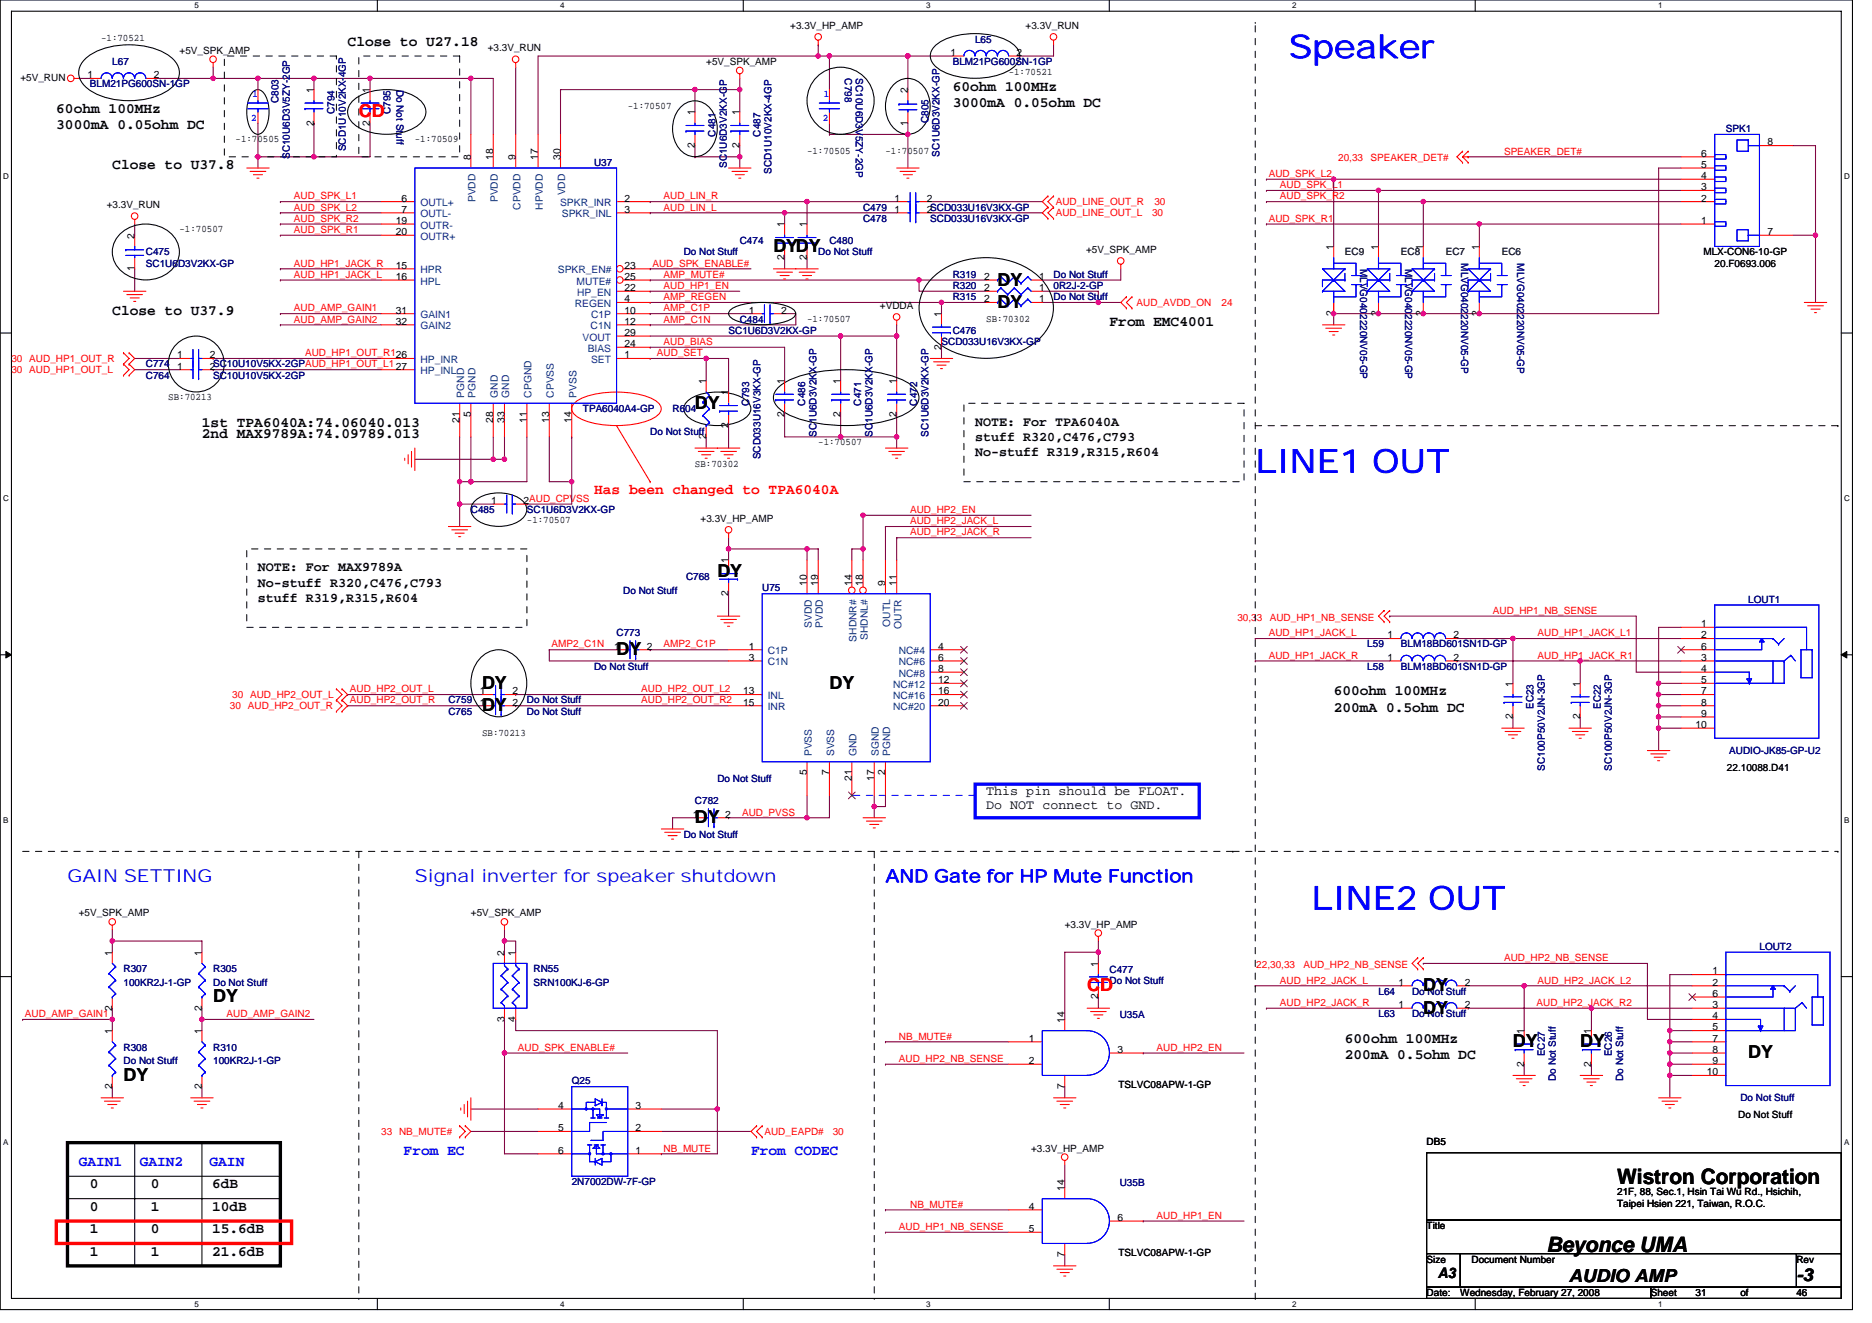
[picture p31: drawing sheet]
<svg xmlns="http://www.w3.org/2000/svg" width="297mm" height="210mm" viewBox="0 0 297 210" stroke-linecap="round" stroke-linejoin="round" font-family="sans-serif">
<defs><g id="words">
<g font-size="5.1" fill="#00f">
<text x="204.5" y="9.2">Speaker</text>
<text x="199.2" y="75">LINE1 OUT</text>
<text x="208.1" y="144.3">LINE2 OUT</text>
</g>
<g font-size="3.4">
<text x="256.6" y="187.9">Wistron Corporation</text>
<text x="245.4" y="198.7">Beyonce UMA</text>
</g>
<g font-size="2.8" fill="#f00">
<text x="56.9" y="18.6">CD</text>
<text x="172.5" y="157.3">CD</text>
</g>
<g font-size="2.8">
<text x="122.7" y="40">DYDY</text>
<text x="158.3" y="45.3">DY</text>
<text x="158.3" y="48.9">DY</text>
<text x="110.3" y="64.9">DY</text>
<text x="113.8" y="91.5">DY</text>
<text x="97.8" y="104">DY</text>
<text x="76.5" y="109.3">DY</text>
<text x="76.5" y="112.9">DY</text>
<text x="131.6" y="109.3">DY</text>
<text x="110.3" y="130.7">DY</text>
<text x="33.8" y="159.1">DY</text>
<text x="225.8" y="160.9">DY</text>
<text x="225.8" y="157.3">DY</text>
<text x="240.1" y="166.2">DY</text>
<text x="250.7" y="166.2">DY</text>
<text x="277.4" y="168">DY</text>
<text x="19.6" y="171.6">DY</text>
<text x="249" y="203.5">AUDIO AMP</text>
<text x="285" y="203.3">-3</text>
</g>
<g font-size="2.8" fill="#00f">
<text x="10.7" y="140">GAIN SETTING</text>
<text x="65.8" y="140">Signal inverter for speaker shutdown</text>
<text x="140.5" y="140">AND Gate for HP Mute Function</text>
</g>
<g font-size="2.3">
<text x="55.2" y="7.3">Close to U27.18</text>
<text x="8.9" y="17.9">60ohm 100MHz</text>
<text x="151.2" y="14.4">60ohm 100MHz</text>
<text x="151.2" y="17">3000mA 0.05ohm DC</text>
<text x="8.9" y="20.6">3000mA 0.05ohm DC</text>
<text x="17.8" y="26.8">Close to U37.8</text>
<text x="17.8" y="49.9">Close to U37.9</text>
<text x="176.1" y="51.7">From EMC4001</text>
<text x="32" y="67.7">1st TPA6040A:74.06040.013</text>
<text x="32" y="69.5">2nd MAX9789A:74.09789.013</text>
<text x="211.6" y="110.4">600ohm 100MHz</text>
<text x="211.6" y="113">200mA 0.5ohm DC</text>
<text x="213.4" y="165.5">600ohm 100MHz</text>
<text x="213.4" y="168.1">200mA 0.5ohm DC</text>
<text x="14.3" y="188.6">0</text>
<text x="24" y="188.6">0</text>
<text x="33.6" y="188.6">6dB</text>
<text x="14.3" y="195.7">1</text>
<text x="14.3" y="192.2">0</text>
<text x="24" y="195.7">0</text>
<text x="24" y="192.2">1</text>
<text x="33.6" y="195.7">15.6dB</text>
<text x="33.6" y="192.2">10dB</text>
<text x="14.3" y="199.3">1</text>
<text x="24" y="199.3">1</text>
<text x="33.6" y="199.3">21.6dB</text>
<text x="228.2" y="202.9">A3</text>
</g>
<text font-size="2.3" fill="#f00" x="94.3" y="78.4">Has been changed to TPA6040A</text>
<g font-size="2.3" fill="#00f">
<text x="12.5" y="185.1">GAIN1</text>
<text x="22.2" y="185.1">GAIN2</text>
<text x="33.2" y="185.1">GAIN</text>
<text x="64" y="183.3">From EC</text>
<text x="119.2" y="183.3">From CODEC</text>
</g>
<g font-size="2.1">
<text x="154.7" y="67.6">NOTE: For TPA6040A</text>
<text x="154.7" y="70">stuff R320,C476,C793</text>
<text x="154.7" y="72.4">No-stuff R319,R315,R604</text>
<text x="40.9" y="90.7">NOTE: For MAX9789A</text>
<text x="40.9" y="93.1">No-stuff R320,C476,C793</text>
<text x="40.9" y="95.5">stuff R319,R315,R604</text>
<text x="156.5" y="126.2">This pin should be FLOAT.</text>
<text x="156.5" y="128.4">Do NOT connect to GND.</text>
</g>
<g font-size="1.6">
<text x="125.4" y="4.6">+3.3V_HP_AMP</text>
<text x="162.7" y="4.6">+3.3V_RUN</text>
<text x="16" y="6.6">-1:70521</text>
<text x="28.5" y="8.5">+5V_SPK_AMP</text>
<text x="77.4" y="8.2">+3.3V_RUN</text>
<text x="112.1" y="10.3">+5V_SPK_AMP</text>
<text x="150.8" y="8.9">1</text>
<text x="160.1" y="11.9">-1:70521</text>
<text x="161.3" y="8.9">2</text>
<text x="3.2" y="12.8">+5V_RUN</text>
<text x="13.9" y="12.4">1</text>
<text x="24.4" y="12.4">2</text>
<text x="49.8" y="14.8" transform="rotate(-90 49.8 14.8)">1</text>
<text x="58.7" y="14.8" transform="rotate(-90 58.7 14.8)">1</text>
<text x="99.6" y="17.3">-1:70507</text>
<text x="144" y="14.8" transform="rotate(-90 144 14.8)">2</text>
<text x="37.4" y="22.6">-1:70505</text>
<text x="49.8" y="19.9" transform="rotate(-90 49.8 19.9)">2</text>
<text x="58.7" y="19.9" transform="rotate(-90 58.7 19.9)">2</text>
<text x="65.8" y="22.6">-1:70509</text>
<text x="110.3" y="23.5" transform="rotate(-90 110.3 23.5)">2</text>
<text x="110.3" y="18.3" transform="rotate(-90 110.3 18.3)">1</text>
<text x="117.4" y="23.5" transform="rotate(-90 117.4 23.5)">2</text>
<text x="117.4" y="18.3" transform="rotate(-90 117.4 18.3)">1</text>
<text x="144" y="19.9" transform="rotate(-90 144 19.9)">1</text>
<text x="280.4" y="23.1">8</text>
<text x="74.7" y="25.4" transform="rotate(-90 74.7 25.4)">8</text>
<text x="78.2" y="25.4" transform="rotate(-90 78.2 25.4)">18</text>
<text x="81.8" y="25.4" transform="rotate(-90 81.8 25.4)">9</text>
<text x="85.4" y="25.4" transform="rotate(-90 85.4 25.4)">17</text>
<text x="88.9" y="25.4" transform="rotate(-90 88.9 25.4)">30</text>
<text x="128.1" y="24.4">-1:70505</text>
<text x="140.5" y="24.4">-1:70507</text>
<text x="269.9" y="28.4">4</text>
<text x="269.9" y="26.6">5</text>
<text x="269.9" y="24.9">6</text>
<text x="16.9" y="33.1">+3.3V_RUN</text>
<text x="62.8" y="35.5">19</text>
<text x="63.7" y="32">6</text>
<text x="63.7" y="33.8">7</text>
<text x="99.1" y="33.8">3</text>
<text x="99.1" y="32">2</text>
<text x="141.9" y="32">1</text>
<text x="141.9" y="33.8">1</text>
<text x="147.1" y="32">2</text>
<text x="147.1" y="33.8">2SCD033U16V3KX-GP</text>
<text x="269.9" y="35.5">1</text>
<text x="269.9" y="32">2</text>
<text x="269.9" y="30.2">3</text>
<text x="21.4" y="37.9" transform="rotate(-90 21.4 37.9)">2</text>
<text x="28.5" y="36.8">-1:70507</text>
<text x="62.8" y="37.3">20</text>
<text x="124.5" y="41.3" transform="rotate(-90 124.5 41.3)">2</text>
<text x="124.5" y="36.1" transform="rotate(-90 124.5 36.1)">1</text>
<text x="128" y="41.3" transform="rotate(-90 128 41.3)">2</text>
<text x="128" y="36.1" transform="rotate(-90 128 36.1)">1</text>
<text x="172.3" y="40.2">+5V_SPK_AMP</text>
<text x="211.6" y="39.6" transform="rotate(-90 211.6 39.6)">1</text>
<text x="218.7" y="39.6" transform="rotate(-90 218.7 39.6)">1</text>
<text x="225.8" y="39.6" transform="rotate(-90 225.8 39.6)">1</text>
<text x="234.7" y="39.6" transform="rotate(-90 234.7 39.6)">1</text>
<text x="270.3" y="40.5">MLX-CON6-10-GP</text>
<text x="280.4" y="37.3">7</text>
<text x="21.4" y="43.1" transform="rotate(-90 21.4 43.1)">1</text>
<text x="62.8" y="42.7">15</text>
<text x="62.8" y="44.4">16</text>
<text x="99.1" y="44.4">25</text>
<text x="99.1" y="48">4</text>
<text x="99.1" y="46.2">22</text>
<text x="99.1" y="42.7">23</text>
<text x="156.1" y="44.4">2</text>
<text x="156.1" y="48">2</text>
<text x="156.1" y="46.2">2</text>
<text x="164.9" y="44.4">1</text>
<text x="164.9" y="48">1</text>
<text x="164.9" y="46.2">1</text>
<text x="272.1" y="42.3">20.F0693.006</text>
<text x="62.8" y="49.8">31</text>
<text x="62.8" y="51.5">32</text>
<text x="99.1" y="51.5">12</text>
<text x="99.1" y="53.3">29</text>
<text x="99.1" y="49.8">10</text>
<text x="118.8" y="49.8">1</text>
<text x="124" y="49.8">2</text>
<text x="128.1" y="51">-1:70507</text>
<text x="139.6" y="49.1">+VDDA</text>
<text x="149.4" y="50.3" transform="rotate(-90 149.4 50.3)">1</text>
<text x="156.5" y="51">SB:70302</text>
<text x="211.6" y="50.2" transform="rotate(-90 211.6 50.2)">2</text>
<text x="218.7" y="50.2" transform="rotate(-90 218.7 50.2)">2</text>
<text x="225.8" y="50.2" transform="rotate(-90 225.8 50.2)">2</text>
<text x="234.7" y="50.2" transform="rotate(-90 234.7 50.2)">2</text>
<text x="28.1" y="58.7">1</text>
<text x="28.1" y="56.9">1</text>
<text x="33.3" y="58.7">2SC10U10V5KX-2GPAUD_HP1_OUT_L127</text>
<text x="33.3" y="56.9">2</text>
<text x="99.1" y="56.9">1</text>
<text x="99.1" y="55.1">24</text>
<text x="149.4" y="55.5" transform="rotate(-90 149.4 55.5)">2</text>
<text x="26.7" y="63.5">SB:70213</text>
<text x="112" y="61" transform="rotate(-90 112 61)">1</text>
<text x="115.6" y="62.8" transform="rotate(-90 115.6 62.8)">1</text>
<text x="124.5" y="61" transform="rotate(-90 124.5 61)">1</text>
<text x="133.4" y="61" transform="rotate(-90 133.4 61)">1</text>
<text x="142.3" y="61" transform="rotate(-90 142.3 61)">1</text>
<text x="72.9" y="67.1" transform="rotate(-90 72.9 67.1)">21</text>
<text x="74.7" y="66.2" transform="rotate(-90 74.7 66.2)">5</text>
<text x="78.2" y="67.1" transform="rotate(-90 78.2 67.1)">28</text>
<text x="80" y="67.1" transform="rotate(-90 80 67.1)">33</text>
<text x="83.6" y="67.1" transform="rotate(-90 83.6 67.1)">11</text>
<text x="87.1" y="67.1" transform="rotate(-90 87.1 67.1)">13</text>
<text x="90.7" y="67.1" transform="rotate(-90 90.7 67.1)">14</text>
<text x="112" y="69.7" transform="rotate(-90 112 69.7)">2</text>
<text x="115.6" y="67.9" transform="rotate(-90 115.6 67.9)">2</text>
<text x="124.5" y="66.2" transform="rotate(-90 124.5 66.2)">2</text>
<text x="129.8" y="70.6">-1:70507</text>
<text x="133.4" y="66.2" transform="rotate(-90 133.4 66.2)">2</text>
<text x="142.3" y="66.2" transform="rotate(-90 142.3 66.2)">2</text>
<text x="110.3" y="74.1">SB:70302</text>
<text x="77.9" y="80">1</text>
<text x="83.1" y="80">2AUD_CPVSS</text>
<text x="83.6" y="83">-1:70507</text>
<text x="111.2" y="82.8">+3.3V_HP_AMP</text>
<text x="115.6" y="89.4" transform="rotate(-90 115.6 89.4)">1</text>
<text x="115.6" y="94.6" transform="rotate(-90 115.6 94.6)">2</text>
<text x="128" y="93" transform="rotate(-90 128 93)">10</text>
<text x="129.8" y="93" transform="rotate(-90 129.8 93)">19</text>
<text x="135.1" y="93" transform="rotate(-90 135.1 93)">14</text>
<text x="136.9" y="93" transform="rotate(-90 136.9 93)">18</text>
<text x="140.5" y="93" transform="rotate(-90 140.5 93)">9</text>
<text x="142.3" y="93" transform="rotate(-90 142.3 93)">11</text>
<text x="220.2" y="101.3">1</text>
<text x="230.6" y="101.3">2</text>
<text x="269.9" y="101.3">2</text>
<text x="269.9" y="99.5">1</text>
<text x="97.5" y="103.1">1</text>
<text x="102.6" y="103.1">2</text>
<text x="118.8" y="103.1">1</text>
<text x="118.8" y="104.9">3</text>
<text x="148.9" y="103.1">4</text>
<text x="148.9" y="104.9">6</text>
<text x="148.9" y="106.7">8</text>
<text x="220.2" y="104.9">1</text>
<text x="230.6" y="104.9">2</text>
<text x="269.9" y="104.9">3</text>
<text x="269.9" y="106.7">4</text>
<text x="269.9" y="103.1">6</text>
<text x="76.1" y="110.2">1</text>
<text x="76.1" y="112">1</text>
<text x="81.3" y="110.2">2</text>
<text x="81.3" y="112">2</text>
<text x="117.9" y="110.2">13</text>
<text x="117.9" y="112">15</text>
<text x="148.9" y="108.4">12</text>
<text x="148.9" y="110.2">16</text>
<text x="148.9" y="112">20</text>
<text x="240" y="109" transform="rotate(-90 240 109)">1</text>
<text x="250.7" y="109" transform="rotate(-90 250.7 109)">1</text>
<text x="269.9" y="108.4">5</text>
<text x="269.9" y="110.2">7</text>
<text x="269.9" y="112">8</text>
<text x="269.9" y="113.8">9</text>
<text x="76.5" y="116.8">SB:70213</text>
<text x="240" y="114.2" transform="rotate(-90 240 114.2)">2</text>
<text x="250.7" y="114.2" transform="rotate(-90 250.7 114.2)">2</text>
<text x="269" y="115.5">10</text>
<text x="128" y="123.1" transform="rotate(-90 128 123.1)">5</text>
<text x="131.6" y="123.1" transform="rotate(-90 131.6 123.1)">7</text>
<text x="135.1" y="124" transform="rotate(-90 135.1 124)">21</text>
<text x="138.7" y="124" transform="rotate(-90 138.7 124)">17</text>
<text x="140.5" y="123.1" transform="rotate(-90 140.5 123.1)">2</text>
<text x="274" y="122.3">22.10088.D41</text>
<text x="109.9" y="129.8">1</text>
<text x="115.1" y="129.8">2</text>
<text x="12.5" y="145.4">+5V_SPK_AMP</text>
<text x="74.7" y="145.4">+5V_SPK_AMP</text>
<text x="168.9" y="147.2">+3.3V_HP_AMP</text>
<text x="17.8" y="151.7" transform="rotate(-90 17.8 151.7)">1</text>
<text x="32" y="151.7" transform="rotate(-90 32 151.7)">1</text>
<text x="80" y="151.7" transform="rotate(-90 80 151.7)">2</text>
<text x="81.8" y="151.7" transform="rotate(-90 81.8 151.7)">1</text>
<text x="174.3" y="153.4" transform="rotate(-90 174.3 153.4)">1</text>
<text x="271.7" y="154.7">1</text>
<text x="17.8" y="160.4" transform="rotate(-90 17.8 160.4)">2</text>
<text x="32" y="160.4" transform="rotate(-90 32 160.4)">2</text>
<text x="174.3" y="158.6" transform="rotate(-90 174.3 158.6)">2</text>
<text x="221.9" y="160">1</text>
<text x="221.9" y="156.4">1</text>
<text x="232.4" y="160">2</text>
<text x="232.4" y="156.4">2</text>
<text x="271.7" y="156.4">2</text>
<text x="271.7" y="160">3</text>
<text x="271.7" y="161.8">4</text>
<text x="271.7" y="158.2">6</text>
<text x="17.8" y="164.1" transform="rotate(-90 17.8 164.1)">1</text>
<text x="32" y="164.1" transform="rotate(-90 32 164.1)">1</text>
<text x="80" y="162.2" transform="rotate(-90 80 162.2)">3</text>
<text x="81.8" y="162.2" transform="rotate(-90 81.8 162.2)">4</text>
<text x="163.3" y="165.3">1</text>
<text x="168.9" y="162.3" transform="rotate(-90 168.9 162.3)">14</text>
<text x="177.3" y="167.1">3</text>
<text x="241.8" y="164.1" transform="rotate(-90 241.8 164.1)">1</text>
<text x="252.5" y="164.1" transform="rotate(-90 252.5 164.1)">1</text>
<text x="271.7" y="163.6">5</text>
<text x="271.7" y="165.3">7</text>
<text x="271.7" y="167.1">8</text>
<text x="17.8" y="172.8" transform="rotate(-90 17.8 172.8)">2</text>
<text x="32" y="172.8" transform="rotate(-90 32 172.8)">2</text>
<text x="163.3" y="168.9">2</text>
<text x="168.9" y="172.8" transform="rotate(-90 168.9 172.8)">7</text>
<text x="177.5" y="172.6">TSLVC08APW-1-GP</text>
<text x="241.8" y="169.3" transform="rotate(-90 241.8 169.3)">2</text>
<text x="252.5" y="169.3" transform="rotate(-90 252.5 169.3)">2</text>
<text x="270.8" y="170.7">10</text>
<text x="271.7" y="168.9">9</text>
<text x="88.6" y="176">4</text>
<text x="88.6" y="179.6">5</text>
<text x="100.9" y="179.6">2</text>
<text x="100.9" y="176">3</text>
<text x="275.8" y="177.4">Do Not Stuff</text>
<text x="88.6" y="183.1">6</text>
<text x="100.9" y="183.1">1</text>
<text x="163.6" y="182.8">+3.3V_HP_AMP</text>
<text x="226.4" y="181.7">DB5</text>
<text x="168.9" y="189" transform="rotate(-90 168.9 189)">14</text>
<text x="256.6" y="189.7">21F, 88, Sec.1, Hsin Tai Wu Rd., Hsichih,</text>
<text x="256.6" y="191.5">Taipei Hsien 221, Taiwan, R.O.C.</text>
<text x="163.3" y="192">4</text>
<text x="163.3" y="195.6">5</text>
<text x="177.3" y="193.8">6</text>
<text x="226.4" y="195.1">Title</text>
<text x="168.9" y="199.5" transform="rotate(-90 168.9 199.5)">7</text>
<text x="177.5" y="199.3">TSLVC08APW-1-GP</text>
<text x="226.4" y="200.4">Size</text>
<text x="233.5" y="200.4">Document Number</text>
<text x="285" y="200.4">Rev</text>
<text x="226.4" y="205.7">Date:</text>
<text x="231.7" y="205.7">Wednesday, February 27, 2008</text>
<text x="261.9" y="205.7">Sheet</text>
<text x="269" y="205.7">31</text>
<text x="276.2" y="205.7">of</text>
<text x="285" y="205.7">46</text>
</g>
<g font-size="1.6" fill="#000080">
<text x="17.8" y="10.3">L67</text>
<text x="151.2" y="10.3">BLM21PG600SN-1GP</text>
<text x="154.7" y="6.8">L65</text>
<text x="14.3" y="13.9">BLM21PG600SN-1GP</text>
<text x="44.2" y="16.4" transform="rotate(-90 44.2 16.4)">C803</text>
<text x="62.9" y="14.2" transform="rotate(90 62.9 14.2)">Do Not Stuff</text>
<text x="134" y="12.4" transform="rotate(90 134 12.4)">C798</text>
<text x="135.8" y="12.4" transform="rotate(90 135.8 12.4)">SC10U6D3V5ZY-2GP</text>
<text x="53.1" y="18.1" transform="rotate(-90 53.1 18.1)">C794</text>
<text x="62" y="18.1" transform="rotate(-90 62 18.1)">C795</text>
<text x="113.5" y="21.7" transform="rotate(-90 113.5 21.7)">C481</text>
<text x="120.6" y="21.7" transform="rotate(-90 120.6 21.7)">C487</text>
<text x="147.3" y="19.6" transform="rotate(-90 147.3 19.6)">C805</text>
<text x="273.9" y="21">SPK1</text>
<text x="46" y="25.3" transform="rotate(-90 46 25.3)">SC10U6D3V5ZY-2GP</text>
<text x="54.9" y="24" transform="rotate(-90 54.9 24)">SCD1U10V2KX-4GP</text>
<text x="94.3" y="26.3">U37</text>
<text x="115.3" y="26.7" transform="rotate(-90 115.3 26.7)">SC1U6D3V2KX-GP</text>
<text x="122.4" y="27.6" transform="rotate(-90 122.4 27.6)">SCD1U10V2KX-4GP</text>
<text x="149.1" y="24.9" transform="rotate(-90 149.1 24.9)">SC1U6D3V2KX-GP</text>
<text x="136.9" y="33.4">C479</text>
<text x="136.9" y="35.2">C478</text>
<text x="147.6" y="35.2">SCD033U16V3KX-GP</text>
<text x="23.2" y="40.5">C475</text>
<text x="108.5" y="40.5">Do Not Stuff</text>
<text x="117.4" y="38.8">C474</text>
<text x="129.8" y="40.5">Do Not Stuff</text>
<text x="131.6" y="38.8">C480</text>
<text x="231.8" y="41.8" transform="rotate(90 231.8 41.8)">MLVG0402220NV05-GP</text>
<text x="240.7" y="41.8" transform="rotate(90 240.7 41.8)">MLVG0402220NV05-GP</text>
<text x="23.2" y="42.3">SC1U6D3V2KX-GP</text>
<text x="151.2" y="44.1">R319</text>
<text x="151.2" y="47.6">R315</text>
<text x="151.2" y="45.9">R320</text>
<text x="167.2" y="44.1">Do Not Stuff</text>
<text x="167.2" y="47.6">Do Not Stuff</text>
<text x="167.2" y="45.9">0R2J-2-GP</text>
<text x="215.8" y="42.7" transform="rotate(90 215.8 42.7)">MLVG0402220NV05-GP</text>
<text x="222.9" y="42.7" transform="rotate(90 222.9 42.7)">MLVG0402220NV05-GP</text>
<text x="115.6" y="53">SC1U6D3V2KX-GP</text>
<text x="117.4" y="51.2">C484</text>
<text x="151.2" y="53">C476</text>
<text x="23.2" y="58.3">C774</text>
<text x="149.4" y="54.8">SCD033U16V3KX-GP</text>
<text x="23.2" y="60.1">C764</text>
<text x="33.8" y="60.1">SC10U10V5KX-2GP</text>
<text x="92.5" y="65.4">TPA6040A4-GP</text>
<text x="106.7" y="65.4">R604</text>
<text x="118.9" y="64.4" transform="rotate(-90 118.9 64.4)">C793</text>
<text x="127.8" y="64.4" transform="rotate(-90 127.8 64.4)">C486</text>
<text x="136.6" y="64.4" transform="rotate(-90 136.6 64.4)">C471</text>
<text x="145.5" y="64.4" transform="rotate(-90 145.5 64.4)">C472</text>
<text x="103.2" y="69">Do Not Stuff</text>
<text x="129.5" y="69.3" transform="rotate(-90 129.5 69.3)">SC1U6D3V2KX-GP</text>
<text x="138.4" y="69.3" transform="rotate(-90 138.4 69.3)">SC1U6D3V2KX-GP</text>
<text x="147.3" y="69.3" transform="rotate(-90 147.3 69.3)">SC1U6D3V2KX-GP</text>
<text x="120.6" y="72.9" transform="rotate(-90 120.6 72.9)">SCD033U16V3KX-GP</text>
<text x="74.7" y="81.4">C485</text>
<text x="83.6" y="81.4">SC1U6D3V2KX-GP</text>
<text x="98.9" y="94.2">Do Not Stuff</text>
<text x="108.9" y="92.1">C768</text>
<text x="120.9" y="93.9">U75</text>
<text x="277.4" y="95.7">LOUT1</text>
<text x="97.8" y="101">C773</text>
<text x="94.3" y="106.3">Do Not Stuff</text>
<text x="217" y="106.3">L58</text>
<text x="217" y="102.8">L59</text>
<text x="222.3" y="106.3">BLM18BD601SN1D-GP</text>
<text x="222.3" y="102.8">BLM18BD601SN1D-GP</text>
<text x="71.2" y="111.7">C759</text>
<text x="71.2" y="113.4">C765</text>
<text x="83.6" y="111.7">Do Not Stuff</text>
<text x="83.6" y="113.4">Do Not Stuff</text>
<text x="243.3" y="112.5" transform="rotate(-90 243.3 112.5)">EC23</text>
<text x="254" y="112.5" transform="rotate(-90 254 112.5)">EC22</text>
<text x="274.4" y="119.7">AUDIO-JK85-GP-U2</text>
<text x="113.8" y="124.1">Do Not Stuff</text>
<text x="245.1" y="122.3" transform="rotate(-90 245.1 122.3)">SC100P50V2JN-3GP</text>
<text x="255.8" y="122.3" transform="rotate(-90 255.8 122.3)">SC100P50V2JN-3GP</text>
<text x="110.3" y="127.7">C782</text>
<text x="108.5" y="133">Do Not Stuff</text>
<text x="19.6" y="154.3">R307</text>
<text x="33.8" y="154.3">R305</text>
<text x="84.7" y="154.3">RN55</text>
<text x="176.1" y="154.5">C477</text>
<text x="279.2" y="150.8">LOUT2</text>
<text x="19.6" y="156.5">100KR2J-1-GP</text>
<text x="33.8" y="156.5">Do Not Stuff</text>
<text x="84.7" y="156.5">SRN100KJ-6-GP</text>
<text x="176.1" y="156.1">Do Not Stuff</text>
<text x="177.7" y="161.6">U35A</text>
<text x="218.7" y="161.4">L63</text>
<text x="218.7" y="157.9">L64</text>
<text x="224.1" y="161.4">Do Not Stuff</text>
<text x="224.1" y="157.9">Do Not Stuff</text>
<text x="19.6" y="166.8">R308</text>
<text x="33.8" y="166.8">R310</text>
<text x="245.1" y="167.7" transform="rotate(-90 245.1 167.7)">EC27</text>
<text x="255.8" y="167.7" transform="rotate(-90 255.8 167.7)">EC26</text>
<text x="19.6" y="168.9">Do Not Stuff</text>
<text x="33.8" y="168.9">100KR2J-1-GP</text>
<text x="90.7" y="172.1">Q25</text>
<text x="246.9" y="171.6" transform="rotate(-90 246.9 171.6)">Do Not Stuff</text>
<text x="257.6" y="171.6" transform="rotate(-90 257.6 171.6)">Do Not Stuff</text>
<text x="276.2" y="174.8">Do Not Stuff</text>
<text x="90.7" y="188.1">2N7002DW-7F-GP</text>
<text x="177.7" y="188.3">U35B</text>
</g>
<g font-size="1.6" fill="#00f">
<text x="40" y="15.5">1</text>
<text x="130.7" y="15.5">1</text>
<text x="39.9" y="19.2">2</text>
<text x="130.6" y="19.2">2</text>
</g>
<g font-size="1.6" fill="#f00">
<text x="201.3" y="28.1">AUD_SPK_L2</text>
<text x="203.1" y="29.9">AUD_SPK_L1</text>
<text x="212.3" y="25.6">20,33</text>
<text x="217.5" y="25.6">SPEAKER_DET#</text>
<text x="238.7" y="24.5">SPEAKER_DET#</text>
<text x="46.6" y="33.4">AUD_SPK_L2</text>
<text x="46.6" y="35.2">AUD_SPK_R2</text>
<text x="46.6" y="31.6">AUD_SPK_L1</text>
<text x="105.3" y="33.4">AUD_LIN_L</text>
<text x="105.3" y="31.6">AUD_LIN_R</text>
<text x="167.5" y="32.5">AUD_LINE_OUT_R</text>
<text x="167.5" y="34.3">AUD_LINE_OUT_L</text>
<text x="182.8" y="34.3">30</text>
<text x="183.2" y="32.5">30</text>
<text x="201.3" y="35.2">AUD_SPK_R1</text>
<text x="203.1" y="31.6">AUD_SPK_R2</text>
<text x="46.6" y="37">AUD_SPK_R1</text>
<text x="46.6" y="42.3">AUD_HP1_JACK_R</text>
<text x="46.6" y="44.1">AUD_HP1_JACK_L</text>
<text x="103.5" y="42.3">AUD_SPK_ENABLE#</text>
<text x="105.3" y="45.9">AUD_HP1_EN</text>
<text x="105.3" y="47.6">AMP_REGEN</text>
<text x="105.3" y="44.1">AMP_MUTE#</text>
<text x="46.6" y="49.4">AUD_AMP_GAIN1</text>
<text x="46.6" y="51.2">AUD_AMP_GAIN2</text>
<text x="105.3" y="49.4">AMP_C1P</text>
<text x="105.3" y="51.2">AMP_C1N</text>
<text x="180.3" y="48.5">AUD_AVDD_ON</text>
<text x="193.8" y="48.5">24</text>
<text x="1.8" y="57.4">30 AUD_HP1_OUT_R</text>
<text x="1.8" y="59.2">30 AUD_HP1_OUT_L</text>
<text x="48.4" y="56.5">AUD_HP1_OUT_R126</text>
<text x="104.2" y="56.5">AUD_SET</text>
<text x="105.3" y="54.8">AUD_BIAS</text>
<text x="144.4" y="81.4">AUD_HP2_EN</text>
<text x="144.4" y="83.2">AUD_HP2_JACK_L</text>
<text x="144.4" y="85">AUD_HP2_JACK_R</text>
<text x="196.3" y="98.5">30,33</text>
<text x="201.3" y="101">AUD_HP1_JACK_L</text>
<text x="201.5" y="98.5">AUD_HP1_NB_SENSE</text>
<text x="236.9" y="97.4">AUD_HP1_NB_SENSE</text>
<text x="244" y="101">AUD_HP1_JACK_L1</text>
<text x="87.5" y="102.8">AMP2_C1N</text>
<text x="105.3" y="102.8">AMP2_C1P</text>
<text x="201.3" y="104.5">AUD_HP1_JACK_R</text>
<text x="244" y="104.5">AUD_HP1_JACK_R1</text>
<text x="36.5" y="112.5">30 AUD_HP2_OUT_R</text>
<text x="36.8" y="110.8">30 AUD_HP2_OUT_L</text>
<text x="55.5" y="111.7">AUD_HP2_OUT_R</text>
<text x="55.5" y="109.9">AUD_HP2_OUT_L</text>
<text x="101.7" y="111.7">AUD_HP2_OUT_R2</text>
<text x="101.7" y="109.9">AUD_HP2_OUT_L2</text>
<text x="117.7" y="129.4">AUD_PVSS</text>
<text x="199.3" y="153.6">22,30,33</text>
<text x="206.8" y="153.6">AUD_HP2_NB_SENSE</text>
<text x="238.7" y="152.5">AUD_HP2_NB_SENSE</text>
<text x="4" y="161.4">AUD_AMP_GAIN1</text>
<text x="36" y="161.4">AUD_AMP_GAIN2</text>
<text x="203.1" y="156.1">AUD_HP2_JACK_L</text>
<text x="203.1" y="159.7">AUD_HP2_JACK_R</text>
<text x="243.8" y="159.7">AUD_HP2_JACK_R2</text>
<text x="244" y="156.1">AUD_HP2_JACK_L2</text>
<text x="82.2" y="166.8">AUD_SPK_ENABLE#</text>
<text x="142.6" y="165">NB_MUTE#</text>
<text x="183.5" y="166.8">AUD_HP2_EN</text>
<text x="142.6" y="168.6">AUD_HP2_NB_SENSE</text>
<text x="60.5" y="180.1">33 NB_MUTE#</text>
<text x="105.3" y="182.8">NB_MUTE</text>
<text x="121.3" y="180.1">AUD_EAPD#</text>
<text x="132.1" y="180.1">30</text>
<text x="144.4" y="191.7">NB_MUTE#</text>
<text x="142.6" y="195.2">AUD_HP1_NB_SENSE</text>
<text x="183.5" y="193.4">AUD_HP1_EN</text>
</g>
<g font-size="1.6" fill="#004080">
<text x="66.7" y="32.7">OUTL+</text>
<text x="66.7" y="34.5">OUTL-</text>
<text x="75.5" y="32.1" transform="rotate(-90 75.5 32.1)">PVDD</text>
<text x="79" y="32.1" transform="rotate(-90 79 32.1)">PVDD</text>
<text x="82.6" y="33.3" transform="rotate(-90 82.6 33.3)">CPVDD</text>
<text x="86.1" y="33.3" transform="rotate(-90 86.1 33.3)">HPVDD</text>
<text x="88.9" y="32.7">SPKR_INR</text>
<text x="89.2" y="34.5">SPKR_INL</text>
<text x="89.7" y="31" transform="rotate(-90 89.7 31)">VDD</text>
<text x="66.7" y="36.3">OUTR-</text>
<text x="66.7" y="38.1">OUTR+</text>
<text x="66.7" y="43.4">HPR</text>
<text x="66.7" y="45.2">HPL</text>
<text x="88.5" y="43.4">SPKR_EN#</text>
<text x="91.5" y="45.2">MUTE#</text>
<text x="91.6" y="46.9">HP_EN</text>
<text x="66.7" y="50.5">GAIN1</text>
<text x="66.7" y="52.3">GAIN2</text>
<text x="91.2" y="48.7">REGEN</text>
<text x="93.7" y="52.3">C1N</text>
<text x="93.8" y="50.5">C1P</text>
<text x="66.7" y="57.6">HP_INR</text>
<text x="66.7" y="59.4">HP_INL</text>
<text x="92.5" y="54.1">VOUT</text>
<text x="93.3" y="55.8">BIAS</text>
<text x="93.8" y="57.6">SET</text>
<text x="73.7" y="63.1" transform="rotate(-90 73.7 63.1)">PGND</text>
<text x="75.5" y="63.1" transform="rotate(-90 75.5 63.1)">PGND</text>
<text x="79" y="63.1" transform="rotate(-90 79 63.1)">GND</text>
<text x="80.8" y="63.1" transform="rotate(-90 80.8 63.1)">GND</text>
<text x="84.3" y="63.1" transform="rotate(-90 84.3 63.1)">CPGND</text>
<text x="87.9" y="63.1" transform="rotate(-90 87.9 63.1)">CPVSS</text>
<text x="91.5" y="63.1" transform="rotate(-90 91.5 63.1)">PVSS</text>
<text x="128.8" y="99.7" transform="rotate(-90 128.8 99.7)">SVDD</text>
<text x="130.6" y="99.7" transform="rotate(-90 130.6 99.7)">PVDD</text>
<text x="135.9" y="101.9" transform="rotate(-90 135.9 101.9)">SHDNR#</text>
<text x="137.7" y="101.6" transform="rotate(-90 137.7 101.6)">SHDNL#</text>
<text x="141.2" y="99.5" transform="rotate(-90 141.2 99.5)">OUTL</text>
<text x="143" y="99.8" transform="rotate(-90 143 99.8)">OUTR</text>
<text x="121.8" y="103.8">C1P</text>
<text x="121.8" y="105.6">C1N</text>
<text x="142.6" y="103.8">NC#4</text>
<text x="142.6" y="105.6">NC#6</text>
<text x="142.6" y="107.4">NC#8</text>
<text x="121.8" y="111">INL</text>
<text x="121.8" y="112.7">INR</text>
<text x="141.7" y="109.2">NC#12</text>
<text x="141.7" y="111">NC#16</text>
<text x="141.7" y="112.7">NC#20</text>
<text x="128.8" y="120" transform="rotate(-90 128.8 120)">PVSS</text>
<text x="132.4" y="120" transform="rotate(-90 132.4 120)">SVSS</text>
<text x="135.9" y="120" transform="rotate(-90 135.9 120)">GND</text>
<text x="139.5" y="120" transform="rotate(-90 139.5 120)">SGND</text>
<text x="141.2" y="120" transform="rotate(-90 141.2 120)">PGND</text>
</g>
<g font-size="1.6" fill="#004040">
<text x="213.4" y="40.5">EC9</text>
<text x="222.3" y="40.5">EC8</text>
<text x="229.4" y="40.5">EC7</text>
<text x="238.3" y="40.5">EC6</text>
</g>
<g font-size="1.3">
<text x="30.8" y="1.3">5</text>
<text x="88.9" y="1.3">4</text>
<text x="147" y="1.3">3</text>
<text x="205" y="1.3">2</text>
<text x="263.1" y="1.3">1</text>
<text x=".5" y="28.4">D</text>
<text x="292.6" y="28.4">D</text>
<text x=".5" y="79.5">C</text>
<text x="292.6" y="79.5">C</text>
<text x=".5" y="130.6">B</text>
<text x="292.6" y="130.6">B</text>
<text x=".5" y="181.7">A</text>
<text x="292.6" y="181.7">A</text>
<text x="30.8" y="207.4">5</text>
<text x="88.9" y="207.4">4</text>
<text x="147" y="207.4">3</text>
<text x="205" y="207.4">2</text>
<text x="263.1" y="207.4">1</text>
</g>
</g></defs>
<path d="M0 0h293.9v207.9h-293.9zM1.8 1.8h290.4v204.3h-290.4z" fill="none" stroke="#000" stroke-width=".17"/>
<g fill="#fff">
<path d="M30.8 .2h.7v1.4h-.7z"/>
<path d="M30.8 206.3h.7v1.4h-.7z"/>
</g>
<path d="M59.9 0v1.8M59.9 206.1v1.8" fill="none" stroke="#000" stroke-width=".17"/>
<g fill="#fff">
<path d="M88.9 .2h.7v1.4h-.7z"/>
<path d="M88.9 206.3h.7v1.4h-.7z"/>
</g>
<path d="M117.9 0v1.8M117.9 206.1v1.8" fill="none" stroke="#000" stroke-width=".17"/>
<g fill="#fff">
<path d="M147 .2h.7v1.4h-.7z"/>
<path d="M147 206.3h.7v1.4h-.7z"/>
</g>
<path d="M176 0v1.8M176 206.1v1.8" fill="none" stroke="#000" stroke-width=".17"/>
<g fill="#fff">
<path d="M205 .2h.7v1.4h-.7z"/>
<path d="M205 206.3h.7v1.4h-.7z"/>
</g>
<path d="M234.1 0v1.8M234.1 206.1v1.8" fill="none" stroke="#000" stroke-width=".17"/>
<g fill="#fff">
<path d="M263.1 .2h.7v1.4h-.7z"/>
<path d="M263.1 206.3h.7v1.4h-.7z"/>
<path d="M.5 27.3h.9v1.4h-.9z"/>
<path d="M292.6 27.3h.9v1.4h-.9z"/>
<path d="M.5 78.4h.9v1.4h-.9z"/>
<path d="M292.6 78.4h.9v1.4h-.9z"/>
</g>
<path d="M0 52.9h1.8M292.2 52.9h1.7" fill="none" stroke="#000" stroke-width=".17"/>
<g fill="#fff">
<path d="M.5 129.5h.8v1.4h-.8z"/>
<path d="M292.6 129.5h.9v1.4h-.9z"/>
</g>
<path d="M0 103.9h1.8M292.2 103.9h1.7" fill="none" stroke="#000" stroke-width=".17"/>
<path d="M.9 103.4l.9 .5-.9 .5zM292.2 103.9l.8-.5v1z" fill="#000" stroke="#000" stroke-width=".16"/>
<g fill="#fff">
<path d="M.5 180.5h.8v1.4h-.8z"/>
<path d="M292.6 180.5h.9v1.4h-.9z"/>
</g>
<g fill="none" stroke="#000" stroke-width=".17">
<path d="M13.4 9.5a10.7 10.7 0 0 1 8.4-2.3 9.2 9.2 0 0 1 5.8 2.3 2.91 2.91 0 0 1-.7 4.7 12.3 12.3 0 0 1-12.9 0 2.95 2.95 0 0 1-.6-4.7zM40.1 14.6a1.11 1.11 0 0 1 1.9 .4 5.8 5.8 0 0 1-.3 6 1.11 1.11 0 0 1-1.9-.5 5.9 5.9 0 0 1 .3-5.9zM56 16a9 9 0 0 1 8.5-1.3 4.6 4.6 0 0 1 3 2.4 2.54 2.54 0 0 1-1.4 3 9.6 9.6 0 0 1-9.5 0 2.47 2.47 0 0 1-.6-4.1zM108.3 16.8a3.2 3.2 0 0 1 4.9 1.1 5 5 0 0 1-1.6 6.6 3.3 3.3 0 0 1-4.6-2.3 5.2 5.2 0 0 1 1.3-5.4zM142.1 13.2a3.2 3.2 0 0 1 4.9 1.2 5 5 0 0 1-1.6 6.6 3.3 3.3 0 0 1-4.6-2.4 5.2 5.2 0 0 1 1.3-5.4zM148.4 7.2a10.3 10.3 0 0 1 7.5-1.8 8.8 8.8 0 0 1 5.1 1.8 2.07 2.07 0 0 1 0 3.3 10.3 10.3 0 0 1-7.4 1.9 8.7 8.7 0 0 1-5.2-1.9 2.07 2.07 0 0 1 0-3.3zM19.1 37.1a6 6 0 0 1 8.6 .6 4 4 0 0 1-1.9 6.1 5.8 5.8 0 0 1-7.6-2.3 3.9 3.9 0 0 1 .9-4.4zM116 49.1a11.5 11.5 0 0 1 7.9-.8 3.7 3.7 0 0 1 2.2 1.1l.2 .4a1.87 1.87 0 0 1-1.6 1.2 13.2 13.2 0 0 1-8.2-.2l-.8-.7-.1-.3 .1-.4zM147.7 44.3a12.7 12.7 0 0 1 12.6-2.9 9.3 9.3 0 0 1 6.5 5.5 6.6 6.6 0 0 1-2.3 7.3 13.1 13.1 0 0 1-16 0 6.5 6.5 0 0 1-.8-9.9zM75.5 79.4a6.4 6.4 0 0 1 7.3 0 1.83 1.83 0 0 1 0 3 6.3 6.3 0 0 1-7.3 0 1.84 1.84 0 0 1 0-3zM108.9 63.8a6.7 6.7 0 0 1 4.9-1.6 6.8 6.8 0 0 1 4.9 1.6 1.59 1.59 0 0 1-.5 2.6 8.8 8.8 0 0 1-8.8 0 1.65 1.65 0 0 1-.5-2.6zM123.6 61.4a12.6 12.6 0 0 1 6.2-2.4 25.1 25.1 0 0 1 13.6 1.4 3.7 3.7 0 0 1 2.4 2.7 2.88 2.88 0 0 1-1.6 2.2 19.6 19.6 0 0 1-9.9 2.2 19.6 19.6 0 0 1-10-2.2 2.61 2.61 0 0 1-1.5-2.8l.3-.6z"/>
<path d="M76.3 104.4a4 4 0 0 1 6.7 1.4 5.8 5.8 0 0 1-2.3 7.6 4.1 4.1 0 0 1-5.4-2.3 6.1 6.1 0 0 1 1-6.7zM0 155h1.8M292.2 155h1.7M10.7 190.2h33.8M10.7 193.8h33.8M10.7 197.4h.1M10.7 186.7h33.8M10.7 197.4h33.8M21.4 181.4v19.5M32 181.4v19.5M44.5 186.7h.1M226.4 199h5.3v5.3h-5.3z"/>
<path d="M226.4 183h65.8v10.6h-65.8zM226.4 193.6h65.8v5.4h-65.8zM231.7 199h53.3v5.3h-53.3zM285 199h7.2v5.3h-7.2zM226.4 204.3h35.5v1.8h-35.5zM261.9 204.3h30.3v1.8h-30.3z"/>
<circle cx="133.4" cy="16" r="5.3"/>
<circle cx="31.1" cy="57.8" r="4.4"/>
</g>
<g fill="none" stroke="#800040" stroke-width=".17">
<path d="M12.5 12.4h1.8M24.9 12.4h8.9M33.8 10.7v1.7M33.8 12.4h.1M33.8 12.4h16M40.9 12.4h.1M40.9 19.6v5.3M40.9 12.4v1.8M49.8 12.4h8.9M49.8 19.6h.1M49.8 12.4v1.8M49.8 19.6v5.3"/>
<path d="M58.7 12.4h19.6v8.9M58.7 12.4v1.8M58.7 19.6v5.3h-8.9M58.7 12.4h.1M74.7 12.4v8.9M74.7 12.4h.1M81.8 10.7v10.6M88.9 14.2h.1M88.9 14.2v7.1M88.9 14.2h28.5M110.3 14.2v3.6M110.3 14.2h.1"/>
<path d="M117.4 14.2v3.6M117.4 12.4v1.8M129.8 7.1h.1M129.8 8.9h-44.4v12.4M129.8 8.9h1.8M129.8 7.1v1.8M131.6 8.9h.1M131.6 8.9v5.3M131.6 19.6v1.7M131.6 8.9h19.6M144.1 8.9v5.3M144.1 19.6v1.7"/>
<path d="M144.1 8.9h.1M167.2 7.1v1.8h-5.4M21.4 35.6v1.7M40.9 24.9h.1M40.9 24.9v1.8M40.9 24.9h8.9M44.5 33.8h.1M44.5 35.6h.1M44.5 37.3h.1M44.5 32h.1M44.5 33.8h16M44.5 35.6h16"/>
<path d="M44.5 37.3h16M44.5 32h16M103.2 33.8h21.3v1.8M103.2 33.8h.1M103.2 32h24.9v3.6M103.2 32h.1M110.3 23.1v1.8M110.3 24.9h.1M110.3 24.9h7.1M117.4 23.1v1.8M117.4 24.9v1.8M124.5 33.8h.1"/>
<path d="M124.5 33.8h17.8M128.1 32h.1M128.1 32h14.2M131.6 21.3h12.5v5.4M131.6 21.3h.1M147.6 32h17.8M147.6 33.8h17.8M201 28.4h.1M201 35.6h.1M201 30.2h.1M201 32h24.8v7.1M201 32h.1"/>
<path d="M201 35.6h65.7M201 28.4h65.7M201 30.2h17.7M211.6 28.4h.1M211.6 28.4v10.7M218.7 30.2h48M218.7 30.2v8.9M225.8 32h.1M225.8 32h40.9M233 24.9h.1M233 24.9h33.7M234.7 35.6v3.5"/>
<path d="M234.7 35.6h.1M266.7 26.7h-3.5v23.1h-28.5M284.5 23.1h3.6v14.2M284.5 37.3h3.6v10.7M288.1 37.3h.1M21.4 58.7h7.1M21.4 56.9h7.1M21.4 42.7v3.5M33.8 56.9h.1M33.8 58.7h.1M33.8 56.9h26.7M33.8 58.7h26.7"/>
<path d="M44.5 49.8h.1M44.5 51.6h.1M44.5 42.7h.1M44.5 44.4h.1M44.5 49.8h16M44.5 51.6h16M44.5 42.7h16M44.5 44.4h16M103.2 46.2h.1M103.2 42.7h.1M103.2 49.8h.1M103.2 51.6h.1"/>
<path d="M103.2 55.1h.1M103.2 55.1h21.3v5.4M103.2 53.3h30.2M103.2 56.9h.1M103.2 48h.1M103.2 44.4h42.6v1.8h10.7M103.2 44.4h.1M103.2 48h53.3M103.2 49.8h16M103.2 46.2h14.2M103.2 42.7h16M103.2 56.9h8.9"/>
<path d="M112.1 56.9v3.6M112.1 56.9h3.5v5.3M124.5 49.8h1.8v1.8h-23.1M124.5 40.9v1.8M128.1 40.9v1.8M133.4 53.3h8.9M133.4 53.3h.1M133.4 53.3v7.2M142.3 51.6v1.7M142.3 53.3h.1M142.3 53.3v7.2M145.8 44.4h.1"/>
<path d="M145.8 44.4h10.7M149.4 55.1v1.8M149.4 48v1.8M149.4 48h.1M165.4 46.2h8.9v1.8M165.4 48h8.9M174.3 48h.1M174.3 48h3.5M177.8 42.7v1.7h-12.4M211.6 49.8h.1M211.6 48v1.8M211.6 49.8h23.1"/>
<path d="M211.6 49.8v1.8M218.7 49.8h.1M225.8 49.8h.1M234.7 49.8h.1M65.8 72.9h12.5M72.9 69.3v7.2M72.9 76.5h.1M72.9 76.5v3.5M74.7 69.3v7.2M74.7 76.5h.1M78.3 69.3v3.6h1.7M80 69.3v3.6"/>
<path d="M80 72.9h.1M83.6 69.3v7.2h-10.7M87.2 69.3v7.2h3.5M90.7 69.3h.1M90.7 76.5v3.5h-7.1M90.7 69.3v7.2M112.1 69.3v1.8M115.6 67.6v3.5M124.5 65.8v3.5h8.9M133.4 65.8v3.5M133.4 69.3h8.9v1.8M133.4 69.3h.1"/>
<path d="M142.3 69.3h.1M142.3 65.8v3.5M72.9 80h.1M72.9 80v3.6M72.9 80h5.4M83.6 80h.1M115.6 87.1v1.8M115.6 94.2v3.6M115.6 87.1h14.2v1.8M115.6 85.3v1.8M115.6 87.1h.1M128.1 87.1v1.8"/>
<path d="M128.1 87.1h.1M136.9 81.8v5.3M136.9 87.1h-1.7v1.8M136.9 87.1h.1M136.9 81.8h.1M136.9 87.1v1.8M136.9 81.8h26.7M140.5 83.6v5.3M140.5 83.6h.1M140.5 83.6h23.1M142.3 85.3h.1M142.3 85.3v3.6"/>
<path d="M142.3 85.3h21.3M220.5 97.8h39.1v8.9h7.1M220.5 97.8h.1M266.7 99.6h-3.5v8.9h3.5M55.2 112h.1M55.2 110.2h.1M55.2 112h21.3M55.2 110.2h21.3M81.8 112h.1M81.8 110.2h.1M81.8 112h33.8M81.8 110.2h33.8"/>
<path d="M87.2 103.1h.1M87.2 103.1v1.8h28.4M87.2 103.1h10.6M103.2 103.1h.1M103.2 103.1h12.4M199.2 101.3h.1M199.2 104.9h.1M199.2 101.3h21.3M199.2 104.9h21.3M231.2 101.3h8.9M231.2 104.9h.1M231.2 104.9h19.5"/>
<path d="M240.1 101.3v7.2M240.1 113.8v1.8M240.1 101.3h.1M240.1 101.3h26.6M250.7 104.9h.1M250.7 104.9h16M250.7 113.8v1.8M250.7 104.9v3.6M263.2 115.6h.1M263.2 108.5v1.7h3.5M263.2 108.5h.1M263.2 110.2v1.8h3.5"/>
<path d="M263.2 110.2h.1M263.2 112v1.8h3.5M263.2 112h.1M263.2 113.8v1.8h3.5M263.2 113.8h.1M263.2 115.6v3.5M110.3 129.8h-3.6v1.8M115.6 129.8h.1M128.1 129.8h.1M128.1 126.2v3.6M131.6 126.2v3.6h-16M138.7 126.2v1.8"/>
<path d="M138.7 128h.1M138.7 128v1.8M140.5 126.2v1.8h-1.8M17.8 149.4h14.2v1.7M17.8 147.6v1.8M17.8 149.4h.1M17.8 149.4v1.7M80 149.4h.1M80 149.4h1.8v1.7M80 147.6v1.8M80 149.4v1.7M174.3 149.4v1.7"/>
<path d="M174.3 151.1h-5.4v10.7M174.3 151.1h.1M174.3 158.2v1.8M174.3 151.1v1.8M199.2 156.5h.1M199.2 156.5h23.1M225.8 152.9h35.6v8.9h7.1M225.8 152.9h.1M233 156.5h8.8M241.8 156.5v7.1M241.8 156.5h.1M241.8 156.5h26.7"/>
<path d="M268.5 154.7h-3.5v8.9h3.5M3.6 161.8h.1M3.6 161.8h14.2M17.8 161.8v1.8M17.8 172.5v1.7M17.8 160v1.8M32 161.8h.1M32 172.5v1.7M32 160v1.8M32 161.8v1.8M32 161.8h17.8M74.7 179.6h10.7"/>
<path d="M74.7 176h10.7M80 167.1h.1M80 167.1v16h5.4M80 161.8v5.3M80 167.1h19.6M81.8 161.8v1.8h32v12.4M104.9 176h8.9M104.9 179.6h14.3M113.8 176h.1M113.8 176v7.1h-8.9M140.5 168.9h.1M140.5 165.4h.1"/>
<path d="M140.5 168.9h19.6M140.5 165.4h19.6M168.9 172.5v1.7M181.4 167.1h.1M181.4 167.1h16M201 160h.1M201 160h21.3M233 160h.1M233 160h19.5M241.8 168.9v1.8M252.5 160h.1M252.5 160h16"/>
<path d="M252.5 168.9v1.8M252.5 160v3.6M265 168.9h.1M265 167.1h.1M265 170.7h3.5M265 170.7h.1M265 163.6v1.8h3.5M265 163.6h.1M265 165.4v1.7h3.5M265 165.4h.1M265 168.9v1.8M265 168.9h3.5"/>
<path d="M265 167.1v1.8M265 170.7v3.5M104.9 183.1h.1M140.5 195.6h.1M140.5 192h.1M140.5 195.6h19.6M140.5 192h19.6M168.9 199.1v1.8M168.9 184.9v3.6M181.4 193.8h.1M181.4 193.8h16"/>
</g>
<g fill="#f0f" stroke="#f0f" stroke-width=".17">
<circle cx="149.4" cy="48" r=".35"/>
<circle cx="174.3" cy="48" r=".35"/>
<circle cx="110.3" cy="14.2" r=".35"/>
<circle cx="129.8" cy="8.9" r=".35"/>
<circle cx="117.4" cy="24.9" r=".35"/>
<circle cx="144" cy="8.9" r=".35"/>
<circle cx="131.6" cy="8.9" r=".35"/>
<circle cx="117.4" cy="14.2" r=".35"/>
<circle cx="144" cy="21.3" r=".35"/>
<circle cx="33.8" cy="12.4" r=".35"/>
<circle cx="72.9" cy="80" r=".35"/>
<circle cx="263.2" cy="115.6" r=".35"/>
<circle cx="250.7" cy="104.9" r=".35"/>
<circle cx="240.1" cy="101.3" r=".35"/>
<circle cx="263.2" cy="108.4" r=".35"/>
<circle cx="32" cy="161.8" r=".35"/>
<circle cx="263.2" cy="110.2" r=".35"/>
<circle cx="17.8" cy="149.3" r=".35"/>
<circle cx="80" cy="149.3" r=".35"/>
<circle cx="80" cy="167.1" r=".35"/>
<circle cx="145.8" cy="44.4" r=".35"/>
<circle cx="142.3" cy="69.3" r=".35"/>
<circle cx="49.8" cy="12.4" r=".35"/>
<circle cx="40.9" cy="12.4" r=".35"/>
<circle cx="40.9" cy="24.9" r=".35"/>
<circle cx="142.3" cy="53.3" r=".35"/>
<circle cx="49.8" cy="24.9" r=".35"/>
<circle cx="90.7" cy="76.4" r=".35"/>
<circle cx="133.4" cy="53.3" r=".35"/>
<circle cx="113.8" cy="176" r=".35"/>
<circle cx="17.8" cy="161.8" r=".35"/>
<circle cx="112" cy="56.9" r=".35"/>
<circle cx="174.3" cy="151.1" r=".35"/>
<circle cx="74.7" cy="76.4" r=".35"/>
<circle cx="124.5" cy="33.8" r=".35"/>
<circle cx="128" cy="32" r=".35"/>
<circle cx="74.7" cy="12.4" r=".35"/>
<circle cx="72.9" cy="76.4" r=".35"/>
<circle cx="58.7" cy="12.4" r=".35"/>
<circle cx="78.3" cy="72.9" r=".35"/>
<circle cx="80" cy="72.9" r=".35"/>
<circle cx="133.4" cy="69.3" r=".35"/>
<circle cx="263.2" cy="112" r=".35"/>
<circle cx="263.2" cy="113.8" r=".35"/>
<circle cx="136.9" cy="87.1" r=".35"/>
<circle cx="138.7" cy="128" r=".35"/>
<circle cx="128" cy="129.8" r=".35"/>
<circle cx="128" cy="87.1" r=".35"/>
<circle cx="115.6" cy="87.1" r=".35"/>
<circle cx="136.9" cy="81.8" r=".35"/>
<circle cx="264.9" cy="168.9" r=".35"/>
<circle cx="264.9" cy="167.1" r=".35"/>
<circle cx="264.9" cy="170.7" r=".35"/>
<circle cx="252.5" cy="160" r=".35"/>
<circle cx="241.8" cy="156.5" r=".35"/>
<circle cx="264.9" cy="163.6" r=".35"/>
<circle cx="264.9" cy="165.3" r=".35"/>
<circle cx="288.1" cy="37.3" r=".35"/>
<circle cx="225.8" cy="32" r=".35"/>
<circle cx="218.7" cy="30.2" r=".35"/>
<circle cx="211.6" cy="49.8" r=".35"/>
<circle cx="211.6" cy="28.4" r=".35"/>
<circle cx="234.7" cy="35.5" r=".35"/>
<circle cx="218.7" cy="49.8" r=".35"/>
<circle cx="225.8" cy="49.8" r=".35"/>
<circle cx="234.7" cy="49.8" r=".35"/>
</g>
<g fill="none" stroke="#f00" stroke-width=".17">
<path d="M11.8 12.4h.7M14.3 12.4h1.7M23.2 12.4h1.7M33.8 9.9v.8M81.8 9.9v.8M110.3 17.8v1.8M117.4 11.7v.7M117.4 17.8v1.8M129.8 6.4v.7M131.6 14.2v1.8M131.6 17.8v1.8M144.1 14.2v1.8"/>
<path d="M144.1 17.8v1.8M151.2 8.9h1.7M160.1 8.9h1.7M167.2 6.4v.7M21.4 34.8v.8M21.4 37.3v1.8M39.2 26.7h3.5M39.7 27.2h2.5M40.2 27.7h1.5M40.8 28.3h.3M74.7 21.3v5.4M78.3 21.3v5.4"/>
<path d="M81.8 21.3v5.4M85.4 21.3v5.4M88.9 21.3v5.4M110.3 21.3v1.8M115.6 26.7h3.6M116.1 27.2h2.5M116.7 27.7h1.4M117.2 28.3h.4M117.4 21.3v1.8M124.5 35.6v1.7M124.5 39.1v1.8M128.1 35.6v1.7"/>
<path d="M128.1 39.1v1.8M142.3 26.7h3.5M142.3 32h1.8M142.3 33.8h1.8M142.8 27.2h2.5M143.3 27.7h1.5M143.9 28.3h.3M145.8 32h1.8M145.8 33.8h1.8M166.3 31.1h.1M166.3 32.9h.1M166.3 34.7h.1"/>
<path d="M166.3 31.1l-.9 .9 .9 .9M166.3 32.9l-.9 .9 .9 .9M167.2 32.9h.1M167.2 31.1h.1M167.2 34.7h.1M167.2 31.1l-.9 .9 .9 .9M167.2 32.9l-.9 .9 .9 .9M211.6 39.1v1.8M218.7 39.1v1.8M225.8 39.1v1.8M232.1 24h.1M232.1 25.8h.1"/>
<path d="M232.1 24l-.9 .9 .9 .9M232.1 24.9l.9 .9M232.1 24.9h.9M233 24h.1M233 25.8h.1M233 24.9h.1M233 24l-.9 .9M234.7 39.1v1.8M266.7 24.9h5.4M266.7 32h5.4M266.7 35.6h5.4M266.7 30.2h5.4"/>
<path d="M266.7 28.4h5.4M266.7 26.7h5.4M279.2 37.3h5.3M279.2 23.1h5.3M19.6 46.2h3.6M19.6 57.8h.1M19.6 56h.1M19.6 59.6h.1M19.6 56l.9 .9-.9 .9M19.6 57.8l.9 .9-.9 .9M20.1 46.8h2.5M20.5 56h.1"/>
<path d="M20.5 57.8h.1M20.5 59.6h.1M20.5 56l.9 .9-.9 .9M20.5 57.8l.9 .9-.9 .9M20.7 47.3h1.4M21.2 47.8h.3M21.4 40.9v1.8M28.5 58.7h1.8M32 58.7h1.8M60.5 58.7h5.3M60.5 44.4h5.3M60.5 56.9h5.3"/>
<path d="M60.5 42.7h5.3M97.8 49.8h5.4M97.8 46.2h5.4M97.8 56.9h5.4M97.8 48h5.4M97.8 55.1h5.4M97.8 51.6h5.4M119.2 49.8h1.7M122.7 42.7h7.1M122.7 49.8h1.8M123.3 43.2h2.4M123.8 43.7h1.4"/>
<path d="M124.3 44.3h.4M126.8 43.2h2.5M127.3 43.7h1.5M127.9 44.3h.3M142.3 50.8v.8M147.6 56.9h3.6M148.1 57.4h2.5M148.7 58h1.4M149.2 58.5h.4M156.5 44.4h1.8M163.6 44.4h1.8M177.8 42v.7"/>
<path d="M178.7 47.1h.1M178.7 48.9h.1M178.7 47.1l-.9 .9 .9 .9M179.6 48.9h.1M179.6 47.1h.1M179.6 47.1l-.9 .9 .9 .9M209.8 51.6h3.6M210.4 52.1h2.5M210.9 52.6h1.4M211.5 53.2h.3M211.6 48v1.8M218.7 48v1.8"/>
<path d="M225.8 48v1.8M234.7 48v1.8M286.3 48h3.6M286.8 48.5h2.5M287.4 49.1h1.4M287.9 49.6h.3M64.2 72.7v.4M64.8 72.2v1.4M65.3 71.6v2.5M65.8 71.1v3.6M72.9 64v5.3M74.7 64v5.3"/>
<path d="M78.3 64v5.3M80 64v5.3M83.6 64v5.3M87.2 64v5.3M90.7 64v5.3M91.2 64a9.2 9.2 0 0 1 5.3-1.7 14.1 14.1 0 0 1 7.4 1.2 1.41 1.41 0 0 1 1 1.4 1.41 1.41 0 0 1-1 1.3 14.7 14.7 0 0 1-9.7 1 5.4 5.4 0 0 1-3.4-1.8l-.1-.5 .1-.5zM97.8 67.6l5.4 8.9M103.2 76.5h.1M110.3 71.1h7.1M110.8 71.6h2.5M111.3 72.2h1.5M111.9 72.7h.3"/>
<path d="M114.4 71.6h2.5M114.9 72.2h1.4M115.4 72.7h.4M124.5 60.5v1.7M124.5 64v1.8M140.5 71.1h3.6M141 71.6h2.5M141.6 72.2h1.4M142.1 72.7h.3M71.2 83.6h3.5M71.7 84.1h2.5M72.2 84.6h1.5"/>
<path d="M72.8 85.2h.3M78.3 80h1.7M81.8 80h1.8M113.8 97.8h3.6M114.4 98.3h2.5M114.9 98.8h1.4M115.4 99.4h.4M115.6 84.6v.7M219.6 96.9h.1M219.6 98.7h.1M219.6 96.9l-.9 .9 .9 .9M220.5 96.9h.1"/>
<path d="M220.5 98.7h.1M220.5 96.9l-.9 .9 .9 .9M266.7 99.6h5.4M53.4 112.9h.1M53.4 111.1h.1M53.4 109.3h.1M53.4 111.1l.9 .9-.9 .9M53.4 109.3l.9 .9-.9 .9M54.3 111.1h.1M54.3 112.9h.1M54.3 109.3h.1M54.3 111.1l.9 .9-.9 .9"/>
<path d="M54.3 109.3l.9 .9-.9 .9M76.5 110.2h1.8M80 110.2h1.8M97.8 103.1h1.8M101.4 103.1h1.8M220.5 104.9h1.8M220.5 101.3h1.8M229.4 104.9h1.8M229.4 101.3h1.8M238.3 115.6h3.5M238.8 116.1h2.5M239.3 116.6h1.5"/>
<path d="M239.9 117.2h.3M240.1 108.5v1.7M240.1 112v1.8M249 115.6h3.5M249.5 116.1h2.5M250 116.6h1.5M250.6 117.2h.3M250.7 108.5v1.7M250.7 112v1.8M261.4 119.1h3.6M261.9 119.7h2.5M266.7 103.1h5.4"/>
<path d="M266.7 104.9h5.4M266.7 101.3h5.4M266.7 106.7h5.4M266.7 108.5h5.4M266.7 110.2h5.4M266.7 112h5.4M266.7 113.8h5.4M266.7 115.6h5.4M104.9 131.6h3.6M105.5 132.1h2.5M106 132.6h1.4M106.5 133.2h.4"/>
<path d="M110.3 129.8h1.8M113.8 129.8h1.8M136.9 129.8h3.6M137.5 130.3h2.5M138 130.9h1.4M138.6 131.4h.3M262.5 120.2h1.4M263 120.7h.4M17.8 146.9v.7M17.8 151.1v1.8M17.8 158.2v1.8M32 151.1v1.8"/>
<path d="M32 158.2v1.8M80 146.9v.7M174.3 148.6v.8M174.3 152.9v1.8M174.3 156.5v1.7M222.3 156.5h1.8M225 152h.1M225 153.8h.1M225 152l-.9 .9 .9 .9M225.8 152h.1M225.8 153.8h.1M225.8 152l-.8 .9 .8 .9"/>
<path d="M231.2 156.5h1.8M268.5 156.5h5.4M268.5 154.7h5.4M268.5 158.2h5.4M16 174.2h3.6M16.6 174.8h2.5M17.1 175.3h1.4M17.6 175.9h.4M17.8 163.6v1.8M17.8 170.7v1.8M30.3 174.2h3.5M30.8 174.8h2.5"/>
<path d="M31.3 175.3h1.5M31.9 175.9h.3M72.9 178.7h.1M72.9 178.7l.9 .9-.9 .9M73.1 175.9v.3M73.7 175.3v1.4M73.8 178.7h.1M73.8 178.7l.9 .9-.9 .9M74.2 174.8v2.5M74.7 174.2v3.6M85.4 179.6h5.3M85.4 176h5.3"/>
<path d="M99.6 179.6h5.3M99.6 176h5.3M120.1 178.7h.1M120.1 178.7l-.9 .9 .9 .9M120.9 178.7h.1M120.9 178.7l-.8 .9 .8 .9M160.1 165.4h5.3M160.1 168.9h5.3M167.2 174.2h3.5M167.7 174.8h2.5M168.2 175.3h1.5M168.8 175.9h.3"/>
<path d="M168.9 161.8v1.8M168.9 170.7v1.8M172.5 160h3.6M173 160.5h2.5M173.6 161.1h1.4M174.1 161.6h.4M176.1 167.1h5.3M222.3 160h1.8M231.2 160h1.8M240.1 170.7h3.5M240.6 171.2h2.5M241.1 171.7h1.5"/>
<path d="M241.7 172.3h.3M250.7 170.7h3.6M251.3 171.2h2.5M251.8 171.7h1.4M252.3 172.3h.4M252.5 163.6v1.8M252.5 167.1v1.8M263.2 174.2h3.5M263.7 174.8h2.5M264.2 175.3h1.5M264.8 175.9h.3M268.5 160h5.4"/>
<path d="M268.5 161.8h5.4M268.5 163.6h5.4M268.5 165.4h5.4M268.5 167.1h5.4M268.5 168.9h5.4M268.5 170.7h5.4M72.9 180.5h.1M73.8 180.5h.1M85.4 183.1h5.3M99.6 183.1h5.3M120.1 180.5h.1M120.9 180.5h.1"/>
<path d="M160.1 192h5.3M160.1 195.6h5.3M168.9 184.2v.7M168.9 188.5v1.7M168.9 197.4v1.7M176.1 193.8h5.3M167.2 200.9h3.5M167.7 201.4h2.5M168.2 202h1.5M168.8 202.5h.3"/>
<circle cx="11.2" cy="12.4" r=".52"/>
<circle cx="33.8" cy="9.4" r=".52"/>
<circle cx="81.8" cy="9.4" r=".52"/>
<circle cx="117.4" cy="11.2" r=".52"/>
<circle cx="129.8" cy="5.9" r=".52"/>
<circle cx="167.2" cy="5.9" r=".52"/>
<circle cx="21.4" cy="34.3" r=".52"/>
<circle cx="142.3" cy="50.3" r=".52"/>
<circle cx="177.8" cy="41.4" r=".52"/>
<circle cx="115.6" cy="84.1" r=".52"/>
<circle cx="17.8" cy="146.3" r=".52"/>
<circle cx="80" cy="146.3" r=".52"/>
<circle cx="174.3" cy="148.1" r=".52"/>
<circle cx="168.9" cy="183.7" r=".52"/>
</g>
<path d="M10.7 181.4h33.8v19.5h-33.8z" fill="none" stroke="#000" stroke-width=".53"/>
<g fill="none" stroke="#000" stroke-width=".16" stroke-dasharray="1 1 1 1 1 1 1 1">
<path d="M35.6 8.9h17.8v16h-17.8zM56.9 8.9h16v16h-16zM199.2 3.6h.1M152.9 64h44.5v12.5h-44.5zM199.2 67.6h92.4M291.6 67.6h.1M39.2 87.1h44.4v12.5h-44.4zM3.6 135.1h192M56.9 135.1v71M138.7 135.1v71M195.6 135.1h.1M195.6 135.1h96"/>
<path d="M291.6 135.1h.1M56.9 206.1h.1M138.7 206.1h.1M199.2 206.2v-202.6"/>
</g>
<path d="M8.9 193.8h37.4v3.6h-37.4z" fill="none" stroke="#f00" stroke-width=".53"/>
<path d="M135.2 126.2h.1M154.7 126.2h-19.5" fill="none" stroke="#00f" stroke-width=".16" stroke-dasharray="1 1 1 1 1 1 1 1"/>
<path d="M154.7 124.5h35.6v5.3h-35.6z" fill="none" stroke="#00f" stroke-width=".53"/>
<g fill="none" stroke="#00f" stroke-width=".17">
<path d="M16 12.4a.88 .88 0 0 1 .9-.8 .88 .88 0 0 1 .9 .8 .89 .89 0 0 1 .9-.8 .89 .89 0 0 1 .9 .8M19.6 12.4a.88 .88 0 0 1 .9-.8 .88 .88 0 0 1 .9 .8M21.4 12.4a.88 .88 0 0 1 .9-.8 .88 .88 0 0 1 .8 .8M108.9 19.9h2.8M110.3 19.6v.3M116 19.9h2.8M117.4 19.6v.3M130 17.3h3.2M130 16.4h3.2M131.6 16v.4M131.6 17.3h.1M131.6 17.3v.5"/>
<path d="M142.6 17.4h2.9M142.6 16.5h.1M142.6 16.5h2.9M144.1 17.4v.4M144.1 16v.5M152.9 8.9a.88 .88 0 0 1 .9-.9 .88 .88 0 0 1 .9 .9 .89 .89 0 0 1 .9-.9 .89 .89 0 0 1 .9 .9 .89 .89 0 0 1 .9-.9 .89 .89 0 0 1 .9 .9 .89 .89 0 0 1 .8-.9 .89 .89 0 0 1 .9 .9M20 39.6h.1M20 39.6h2.8M21.4 39.1v.5M108.9 20.8h.1M108.9 20.8h2.8M110.3 20.8v.5"/>
<path d="M116 20.8h.1M116 20.8h2.8M117.4 20.8v.5M123.1 37.7h2.8M123.1 38.6h.1M123.1 38.6h2.8M124.5 37.3v.4M124.5 38.6v.5M126.6 37.7h2.9M126.6 38.6h.1M126.6 38.6h2.9M128.1 37.3v.4"/>
<path d="M128.1 38.6v.5M144.1 32h.3M144.1 33.8h.3M144.4 30.6v2.8M144.4 32.4v2.8M145.3 32h.5M145.3 33.4h.1M145.3 33.8h.5M145.3 35.2h.1M145.3 30.6v4.6M272.1 35.2h1.8v.7h-1.8zM272.1 31.6h1.8v.8h-1.8z"/>
<path d="M272.1 29.9h1.8v.7h-1.8zM272.1 28.1h1.8v.7h-1.8zM272.1 26.3h1.8v.7h-1.8zM272.1 24.5h1.8v.8h-1.8zM272.1 21.3h7.1v17.8h-7.1zM273.9 24.9h.1M275.6 36.4h1.8v1.8h-1.8zM275.6 22.2h1.8v1.8h-1.8zM277.4 37.3h1.8M277.4 23.1h1.8M277.4 22.2h.1M20 40.5h2.8"/>
<path d="M21.4 40.5v.4M30.3 58.7h.3M30.6 57.3v2.8M31.5 58.7h.5M31.5 57.3v2.8M120.9 49.8h.4M121.3 48.4v2.8M122.2 49.8h.5M122.2 51.2h.1M122.2 48.4v2.8M158.3 44.4h.1M158.8 43.9h.1"/>
<path d="M158.8 43.9l1.1 1.1M158.8 43.9l-.5 .5M159.9 45h.1M160.9 43.9h.1M160.9 43.9l1.1 1.1M160.9 43.9l-1 1.1M162 45h.1M163.1 43.9h.1M163.1 43.9l.5 .5M163.1 43.9l-1.1 1.1M209.8 46.2h.1M211.6 44.4l1.8 1.8h-3.6"/>
<path d="M211.6 44.4h.1M211.6 46.2v1.8M211.6 40.9v1.8M211.6 41.8h3.6v1.9M213.4 44.4h-3.6v1.1M213.4 42.7h-3.6l1.8 1.7M213.4 42.7h.1M213.4 44.4h.1M213.4 42.7l-3.6 3.5M213.4 43.4v1M214.5 43.7h1.6M214.5 45.2h1.6"/>
<path d="M215.2 45.2v1.9h-3.6M215.2 45.2h.1M217 46.2h.1M218.7 44.4h.1M218.7 46.2v1.8M218.7 40.9v1.8M218.7 41.8h3.6v1.9M220.5 42.7h-3.5l3.5 3.5h-3.5M220.5 44.4h-3.5v1.1M220.5 42.7h.1M220.5 44.4h.1M220.5 42.7l-3.5 3.5"/>
<path d="M220.5 43.4v1M221.6 43.7h1.6M221.6 45.2h1.6M222.3 45.2v1.9h-3.6M222.3 45.2h.1M224.1 46.2h.1M225.8 44.4h.1M225.8 46.2v1.8M225.8 40.9v1.8M225.8 41.8h3.6v1.9M227.6 42.7h-3.5l3.5 3.5h-3.5M227.6 44.4h-3.5v1.1"/>
<path d="M227.6 42.7h.1M227.6 44.4h.1M227.6 42.7l-3.5 3.5M227.6 43.4v1M228.7 43.7h1.6M228.7 45.2h1.6M229.4 45.2v1.9h-3.6M229.4 45.2h.1M233 46.2h.1M234.7 44.4h.1M234.7 46.2v1.8M234.7 40.9v1.8"/>
<path d="M234.7 41.8h3.6v1.9M236.5 42.7h-3.5l3.5 3.5h-3.5M236.5 44.4h-3.5v1.1M236.5 42.7h.1M236.5 44.4h.1M236.5 42.7l-3.5 3.5M236.5 43.4v1M237.6 43.7h1.6M237.6 45.2h1.6M238.3 45.2v1.9h-3.6M238.3 45.2h.1M31.5 60.1h.1"/>
<path d="M80.4 78.6v2.8M81.3 78.6v2.8M123.1 62.6h2.8M123.1 63.5h.1M123.1 63.5h2.8M124.5 62.2v.4M124.5 63.5v.5M80 80h.4M81.3 80h.5M81.3 81.4h.1M272.1 99.6h14.6v3.5M272.1 99.6h.1"/>
<path d="M272.1 96h16.5v21.2h-16.5zM78.3 110.2h.3M78.6 108.8v2.9M79.5 110.2h.5M79.5 111.7h.1M79.5 108.8v2.9M99.6 103.1h.4M100 101.7v2.8M100.9 103.1h.5M100.9 104.5h.1M100.9 101.7v2.8M222.3 104.9a.88 .88 0 0 1 .9-.9 .88 .88 0 0 1 .8 .9 .89 .89 0 0 1 .9-.9 .89 .89 0 0 1 .9 .9 .89 .89 0 0 1 .9-.9 .89 .89 0 0 1 .9 .9 .89 .89 0 0 1 .9-.9 .89 .89 0 0 1 .9 .9"/>
<path d="M222.3 101.3a.88 .88 0 0 1 .9-.8 .88 .88 0 0 1 .8 .8 .89 .89 0 0 1 .9-.8 .89 .89 0 0 1 .9 .8 .89 .89 0 0 1 .9-.8 .89 .89 0 0 1 .9 .8 .89 .89 0 0 1 .9-.8 .89 .89 0 0 1 .9 .8M238.7 110.6h2.8M238.7 111.5h.1M238.7 111.5h2.8M240.1 110.2v.4M240.1 111.5v.5M249.3 110.6h2.9M249.3 111.5h.1M249.3 111.5h2.9M250.7 110.2v.4M250.7 111.5v.5M272.1 106.7h5.5v1.8"/>
<path d="M272.2 101.3h9.1M272.2 104.9h10.7M277.2 107.7h.7l-.3 .8M277.2 107.7h.1M277.2 107.7l.4 .8M277.6 108.5h.1M279.5 101.3v1.8h-7.3M279.5 101.3h.1M279.5 101.3l.4 .6h-.7zM281.3 104.9v3.6M281.3 101.3h.1M281.3 101.3l.9 .9"/>
<path d="M282.2 102.2h.1M283.1 104.9v3.6h-11M283.1 104.9h.1M283.1 101.3l-.9 .9M284.2 104h.1M284.2 104l.7 .9M284.2 104l-1.1 .9M285.8 103.1h1.7v4.5h-1.7zM287.5 103.1h.1M112.1 129.8h.3M112.4 128.4v2.8M113.3 129.8h.5"/>
<path d="M113.3 131.2h.1M113.3 128.4v2.8M17.3 154.5h.1M17.3 156.6h.1M17.3 154.5l1 1.1M17.3 156.6l1 1.1M17.8 158.2h.1M17.8 152.9l.5 .5M18.3 153.4h.1M18.3 155.6h.1M18.3 157.7h.1M18.3 153.4l-1 1.1"/>
<path d="M18.3 155.6l-1 1M18.3 157.7l-.5 .5M31.5 154.5h.1M31.5 156.6h.1M31.5 154.5l1.1 1.1M31.5 156.6l1.1 1.1M32 158.2h.1M32 152.9l.6 .5M32.6 153.4h.1M32.6 155.6h.1M32.6 157.7h.1M32.6 153.4l-1.1 1.1"/>
<path d="M32.6 155.6l-1.1 1M32.6 157.7l-.6 .5M172.9 155h2.8M172.9 155.9h.1M172.9 155.9h2.8M174.3 154.7v.3M174.3 155.9v.6M224.1 160a.88 .88 0 0 1 .8-.9 .88 .88 0 0 1 .9 .9 .89 .89 0 0 1 .9-.9 .89 .89 0 0 1 .9 .9 .89 .89 0 0 1 .9-.9 .89 .89 0 0 1 .9 .9M224.1 156.4a.88 .88 0 0 1 .8-.8 .88 .88 0 0 1 .9 .8 .89 .89 0 0 1 .9-.8 .89 .89 0 0 1 .9 .8 .89 .89 0 0 1 .9-.8 .89 .89 0 0 1 .9 .8M229.4 160a.88 .88 0 0 1 .9-.9 .88 .88 0 0 1 .9 .9M229.4 156.4a.88 .88 0 0 1 .9-.8 .88 .88 0 0 1 .9 .8M273.9 151.1h16.5v21.2h-16.5z"/>
<path d="M273.9 154.7h14.5v3.5M273.9 154.7h.1M274 156.5h9.1M281.3 156.5v1.7h-7.3M281.3 156.5h.1M281.3 156.5l.4 .5h-.7zM283.1 156.5h.1M283.1 156.5l.9 .9M284 157.4h.1M284.9 156.5l-.9 .9M285.9 159.1h.1M285.9 159.1l.8 .9"/>
<path d="M285.9 159.1l-1 .9M287.5 158.2h1.8v4.5h-1.8zM289.3 158.2h.1M17.3 167h.1M17.3 169.1h.1M17.3 167l1 1M17.3 169.1l1 1.1M17.8 170.7h.1M17.8 165.4l.5 .5M18.3 165.9h.1M18.3 168h.1M18.3 170.2h.1"/>
<path d="M18.3 165.9l-1 1.1M18.3 168l-1 1.1M18.3 170.2l-.5 .5M90.7 176h4.5v1.4M90.7 172.5h8.9v14.2h-8.9zM92.9 175.9h.2v.2h-.2zM93.2 175h1.2M93.4 175h-.4v1M93.7 177.4h.7M94 175.9h.2v.2h-.2zM94.1 176v1.4M94.4 174.4l1.1 .6-1.1 .5z"/>
<path d="M94.8 177.4h.7M95.5 174.4v1.1v-.5h.7v1M95.5 175h.1M95.7 176.9h.1M95.7 176.9h-1.1l.6 .5M95.7 176.9l-.5 .5M95.9 177.4h.7M96.1 175.9h.2v.2h-.2zM96.2 178.2h-2.6v1.4h-2.9M96.2 176h3.4M96.2 176v1.4M99.6 179.6h-3.9v1.4h-2"/>
<path d="M172.5 163.6a3.5 3.5 0 0 1 3.5 3.5 3.5 3.5 0 0 1-3.5 3.6M172.5 163.6h-7.1v7.1h7.1M251.1 165.7h2.8M251.1 166.6h.1M251.1 166.6h2.8M252.5 165.4v.3M252.5 166.6v.5M273.9 161.8h5.5v1.8M274 160h10.7M279 162.9h.7l-.3 .7M279 162.9h.1M279 162.9l.4 .7"/>
<path d="M279.4 163.6h.1M283.1 160v3.6M284.9 160v3.6h-11M284.9 160h.1M90.7 183.1h2.9M93.2 181.7h.7M93.4 183h.3v.2h-.3zM93.6 181.7v2.7h.8M94.1 182.2l.5-.5 .6 .5zM94.3 181.7h.7M94.4 183.9v1M94.4 184.4l1.1-.5v1z"/>
<path d="M94.4 184.4h.1M94.6 181.7v1.4h5M94.6 181.7h.1M95.3 181.7h.8M95.6 183h.2v.2h-.2zM95.7 181.7v1.4M96.8 183h.2v.2h-.2zM96.9 183.1v1.3h-1.4M172.5 190.2a3.5 3.5 0 0 1 3.5 3.6 3.5 3.5 0 0 1-3.5 3.5M172.5 190.2h-7.1v7.2h7.1"/>
</g>
<path d="M266.2 102.6l1.1 1.1M267.3 102.6l-1.1 1.1M268 157.7l1.1 1.1M269 157.7l-1 1.1" fill="none" stroke="#804000" stroke-width=".16"/>
<circle cx="98.3" cy="44.4" r=".52" fill="#fff" stroke="#f00" stroke-width=".17"/>
<path d="M60.5 32h5.3M60.5 33.8h5.3M60.5 35.6h5.3M60.5 37.3h5.3M97.8 32h5.4M97.8 33.8h5.4M60.5 49.8h5.3M60.5 51.6h5.3M97.8 53.3h5.4M98.9 44.4h4.3" fill="none" stroke="#f00" stroke-width=".17"/>
<circle cx="98.3" cy="42.7" r=".52" fill="#fff" stroke="#f00" stroke-width=".17"/>
<g fill="none" stroke="#f00" stroke-width=".17">
<path d="M49.8 14.2v1.8M49.8 17.8v1.8M98.9 42.7h4.3M149.4 49.8v1.8M149.4 53.3v1.8M156.5 48h1.8M156.5 46.2h1.8M163.6 48h1.8M163.6 46.2h1.8M112.1 60.5v1.7M112.1 67.6v1.7M142.3 60.5v1.7"/>
<path d="M142.3 64v1.8M115.6 88.9v1.8M115.6 92.5v1.7M128.1 88.9v5.3M140.5 88.9v5.3M142.3 88.9v5.3M76.5 112h1.8M80 112h1.8M115.6 103.1h5.3M115.6 104.9h5.3M115.6 110.2h5.3M147.6 103.1h5.3"/>
<path d="M147.6 104.9h5.3M147.6 106.7h5.3M147.6 108.5h5.3M128.1 120.9v5.3M131.6 120.9v5.3M140.5 120.9v5.3M32 163.6v1.8M32 170.7v1.8M241.8 163.6v1.8M241.8 167.1v1.8"/>
</g>
<g fill="none" stroke="#00f" stroke-width=".17">
<path d="M48.4 16.4h2.8M48.4 17.3h.1M48.4 17.3h2.8M49.8 16v.4M49.8 17.3v.5M65.8 26.7h32v37.3h-32zM148 51.9h2.8M148 52.8h2.8M149.4 51.6v.3M149.4 52.8v.5M150.8 52.8h.1M158.3 48h.1"/>
<path d="M158.3 46.2h.1M158.8 47.5h.1M158.8 45.7h.1M158.8 47.5l1.1 1M158.8 47.5l-.5 .5M158.8 45.7l1.1 1.1M158.8 45.7l-.5 .5M159.9 48.5h.1M159.9 46.8h.1M160.9 47.5h.1M160.9 45.7h.1M160.9 47.5l1.1 1"/>
<path d="M160.9 47.5l-1 1M160.9 45.7l1.1 1.1M160.9 45.7l-1 1.1M162 48.5h.1M162 46.8h.1M163.1 47.5h.1M163.1 45.7h.1M163.1 47.5l.5 .5M163.1 47.5l-1.1 1M163.1 45.7l.5 .5M163.1 45.7l-1.1 1.1M111.5 63.8h.1"/>
<path d="M111.5 66h.1M111.5 63.8l1.1 1.1M111.5 66l1.1 1M112.1 67.6h.1M112.1 62.2l.5 .6M112.6 62.8h.1M112.6 64.9h.1M112.6 67h.1M112.6 62.8l-1.1 1M112.6 64.9l-1.1 1.1M112.6 67l-.5 .6M140.9 62.6h2.8"/>
<path d="M140.9 63.5h.1M140.9 63.5h2.8M142.3 62.2v.4M142.3 63.5v.5M114.2 91h2.8M114.2 91.9h2.8M115.6 90.7v.3M115.6 91.9v.6M117 91.9h.1M78.3 112h.3M78.6 110.6v2.8M79.5 112h.5"/>
<path d="M79.5 113.4h.1M79.5 110.6v2.8M31.5 167h.1M31.5 169.1h.1M31.5 167l1.1 1M31.5 169.1l1.1 1.1M32 170.7h.1M32 165.4l.6 .5M32.6 165.9h.1M32.6 168h.1M32.6 170.2h.1M32.6 165.9l-1.1 1.1"/>
<path d="M32.6 168l-1.1 1.1M32.6 170.2l-.6 .5M240.4 165.7h2.9M240.4 166.6h.1M240.4 166.6h2.9M241.8 165.4v.3M241.8 166.6v.5"/>
</g>
<path d="M152.4 102.6l1.1 1.1M152.4 104.4l1.1 1.1M152.4 106.2l1.1 1M152.4 107.9l1.1 1.1M153.5 102.6l-1.1 1.1M153.5 104.4l-1.1 1.1M153.5 106.2l-1.1 1M153.5 107.9l-1.1 1.1" fill="none" stroke="#804000" stroke-width=".16"/>
<circle cx="135.2" cy="93.7" r=".52" fill="#fff" stroke="#f00" stroke-width=".17"/>
<path d="M135.2 88.9v4.3M115.6 112h5.3M147.6 110.2h5.3M138.7 120.9v5.3" fill="none" stroke="#f00" stroke-width=".17"/>
<path d="M152.4 109.7l1.1 1.1M153.5 109.7l-1.1 1.1" fill="none" stroke="#804000" stroke-width=".16"/>
<circle cx="136.9" cy="93.7" r=".52" fill="#fff" stroke="#f00" stroke-width=".17"/>
<g fill="none" stroke="#f00" stroke-width=".17">
<path d="M40.9 14.2v1.8M40.9 17.8v1.8M58.7 14.2v1.8M58.7 17.8v1.8M28.5 56.9h1.8M32 56.9h1.8M115.6 62.2v1.8M115.6 65.8v1.8M133.4 60.5v1.7M133.4 64v1.8M129.8 88.9v5.3M136.9 88.9v4.3"/>
<path d="M147.6 112h5.3M135.2 120.9v5.3M80 151.1v1.8M81.8 151.1v1.8M80 160v1.8M81.8 160v1.8"/>
</g>
<path d="M152.4 111.5l1.1 1.1M153.5 111.5l-1.1 1.1M134.6 125.7l1.1 1.1M135.7 125.7l-1.1 1.1" fill="none" stroke="#804000" stroke-width=".16"/>
<g fill="none" stroke="#00f" stroke-width=".17">
<path d="M39.3 17.3h3.2M39.3 16.4h3.2M40.9 16v.4M40.9 17.3h.1M40.9 17.3v.5M57.3 16.4h2.8M57.3 17.3h.1M57.3 17.3h2.8M58.7 16v.4M58.7 17.3v.5M30.3 56.9h.3M30.6 55.5v2.8"/>
<path d="M31.5 56.9h.5M31.5 58.3h.1M31.5 55.5v2.8M114.2 64.4h2.8M114.2 65.3h.1M114.2 65.3h2.8M115.6 64v.4M115.6 65.3v.5M132 62.6h2.8M132 63.5h.1M132 63.5h2.8M133.4 62.2v.4"/>
<path d="M133.4 63.5v.5M120.9 94.2h26.7v26.7h-26.7zM78.3 152.9h5.3v7.1h-5.3zM79.5 159.1l.5 .6v.3M79.5 159.1h.1M79.5 157h.1M79.5 154.9h.1M79.5 157l1.1 1.1M79.5 154.9l1.1 1M80 152.9v.4l.6 .5M80 152.9h.1M80.6 158.1h.1"/>
<path d="M80.6 155.9h.1M80.6 153.8h.1M80.6 158.1l-1.1 1M80.6 155.9l-1.1 1.1M80.6 153.8l-1.1 1.1M81.3 154.9h.1M81.3 157h.1M81.3 159.1h.1M81.3 159.1l.5 .6v.3M81.3 154.9l1.1 1M81.3 157l1.1 1.1M81.8 152.9v.4l.6 .5"/>
<path d="M82.4 153.8h.1M82.4 155.9h.1M82.4 158.1h.1M82.4 153.8l-1.1 1.1M82.4 155.9l-1.1 1.1M82.4 158.1l-1.1 1"/>
</g>
<g fill="#f0f" stroke="#f0f" stroke-width=".17">
<circle cx="149.4" cy="48" r=".35"/>
<circle cx="174.3" cy="48" r=".35"/>
<circle cx="110.3" cy="14.2" r=".35"/>
<circle cx="129.8" cy="8.9" r=".35"/>
<circle cx="117.4" cy="24.9" r=".35"/>
<circle cx="144" cy="8.9" r=".35"/>
<circle cx="131.6" cy="8.9" r=".35"/>
<circle cx="117.4" cy="14.2" r=".35"/>
<circle cx="144" cy="21.3" r=".35"/>
<circle cx="33.8" cy="12.4" r=".35"/>
<circle cx="72.9" cy="80" r=".35"/>
<circle cx="263.2" cy="115.6" r=".35"/>
<circle cx="250.7" cy="104.9" r=".35"/>
<circle cx="240.1" cy="101.3" r=".35"/>
<circle cx="263.2" cy="108.4" r=".35"/>
<circle cx="32" cy="161.8" r=".35"/>
<circle cx="263.2" cy="110.2" r=".35"/>
<circle cx="17.8" cy="149.3" r=".35"/>
<circle cx="80" cy="149.3" r=".35"/>
<circle cx="80" cy="167.1" r=".35"/>
<circle cx="145.8" cy="44.4" r=".35"/>
<circle cx="142.3" cy="69.3" r=".35"/>
<circle cx="49.8" cy="12.4" r=".35"/>
<circle cx="40.9" cy="12.4" r=".35"/>
<circle cx="40.9" cy="24.9" r=".35"/>
<circle cx="142.3" cy="53.3" r=".35"/>
<circle cx="49.8" cy="24.9" r=".35"/>
<circle cx="90.7" cy="76.4" r=".35"/>
<circle cx="133.4" cy="53.3" r=".35"/>
<circle cx="113.8" cy="176" r=".35"/>
<circle cx="17.8" cy="161.8" r=".35"/>
<circle cx="112" cy="56.9" r=".35"/>
<circle cx="174.3" cy="151.1" r=".35"/>
<circle cx="74.7" cy="76.4" r=".35"/>
<circle cx="124.5" cy="33.8" r=".35"/>
<circle cx="128" cy="32" r=".35"/>
<circle cx="74.7" cy="12.4" r=".35"/>
<circle cx="72.9" cy="76.4" r=".35"/>
<circle cx="58.7" cy="12.4" r=".35"/>
<circle cx="78.3" cy="72.9" r=".35"/>
<circle cx="80" cy="72.9" r=".35"/>
<circle cx="133.4" cy="69.3" r=".35"/>
<circle cx="263.2" cy="112" r=".35"/>
<circle cx="263.2" cy="113.8" r=".35"/>
<circle cx="136.9" cy="87.1" r=".35"/>
<circle cx="138.7" cy="128" r=".35"/>
<circle cx="128" cy="129.8" r=".35"/>
<circle cx="128" cy="87.1" r=".35"/>
<circle cx="115.6" cy="87.1" r=".35"/>
<circle cx="136.9" cy="81.8" r=".35"/>
<circle cx="264.9" cy="168.9" r=".35"/>
<circle cx="264.9" cy="167.1" r=".35"/>
<circle cx="264.9" cy="170.7" r=".35"/>
<circle cx="252.5" cy="160" r=".35"/>
<circle cx="241.8" cy="156.5" r=".35"/>
<circle cx="264.9" cy="163.6" r=".35"/>
<circle cx="264.9" cy="165.3" r=".35"/>
<circle cx="288.1" cy="37.3" r=".35"/>
<circle cx="225.8" cy="32" r=".35"/>
<circle cx="218.7" cy="30.2" r=".35"/>
<circle cx="211.6" cy="49.8" r=".35"/>
<circle cx="211.6" cy="28.4" r=".35"/>
<circle cx="234.7" cy="35.5" r=".35"/>
<circle cx="218.7" cy="49.8" r=".35"/>
<circle cx="225.8" cy="49.8" r=".35"/>
<circle cx="234.7" cy="49.8" r=".35"/>
</g>
<use href="#words"/>
</svg>
